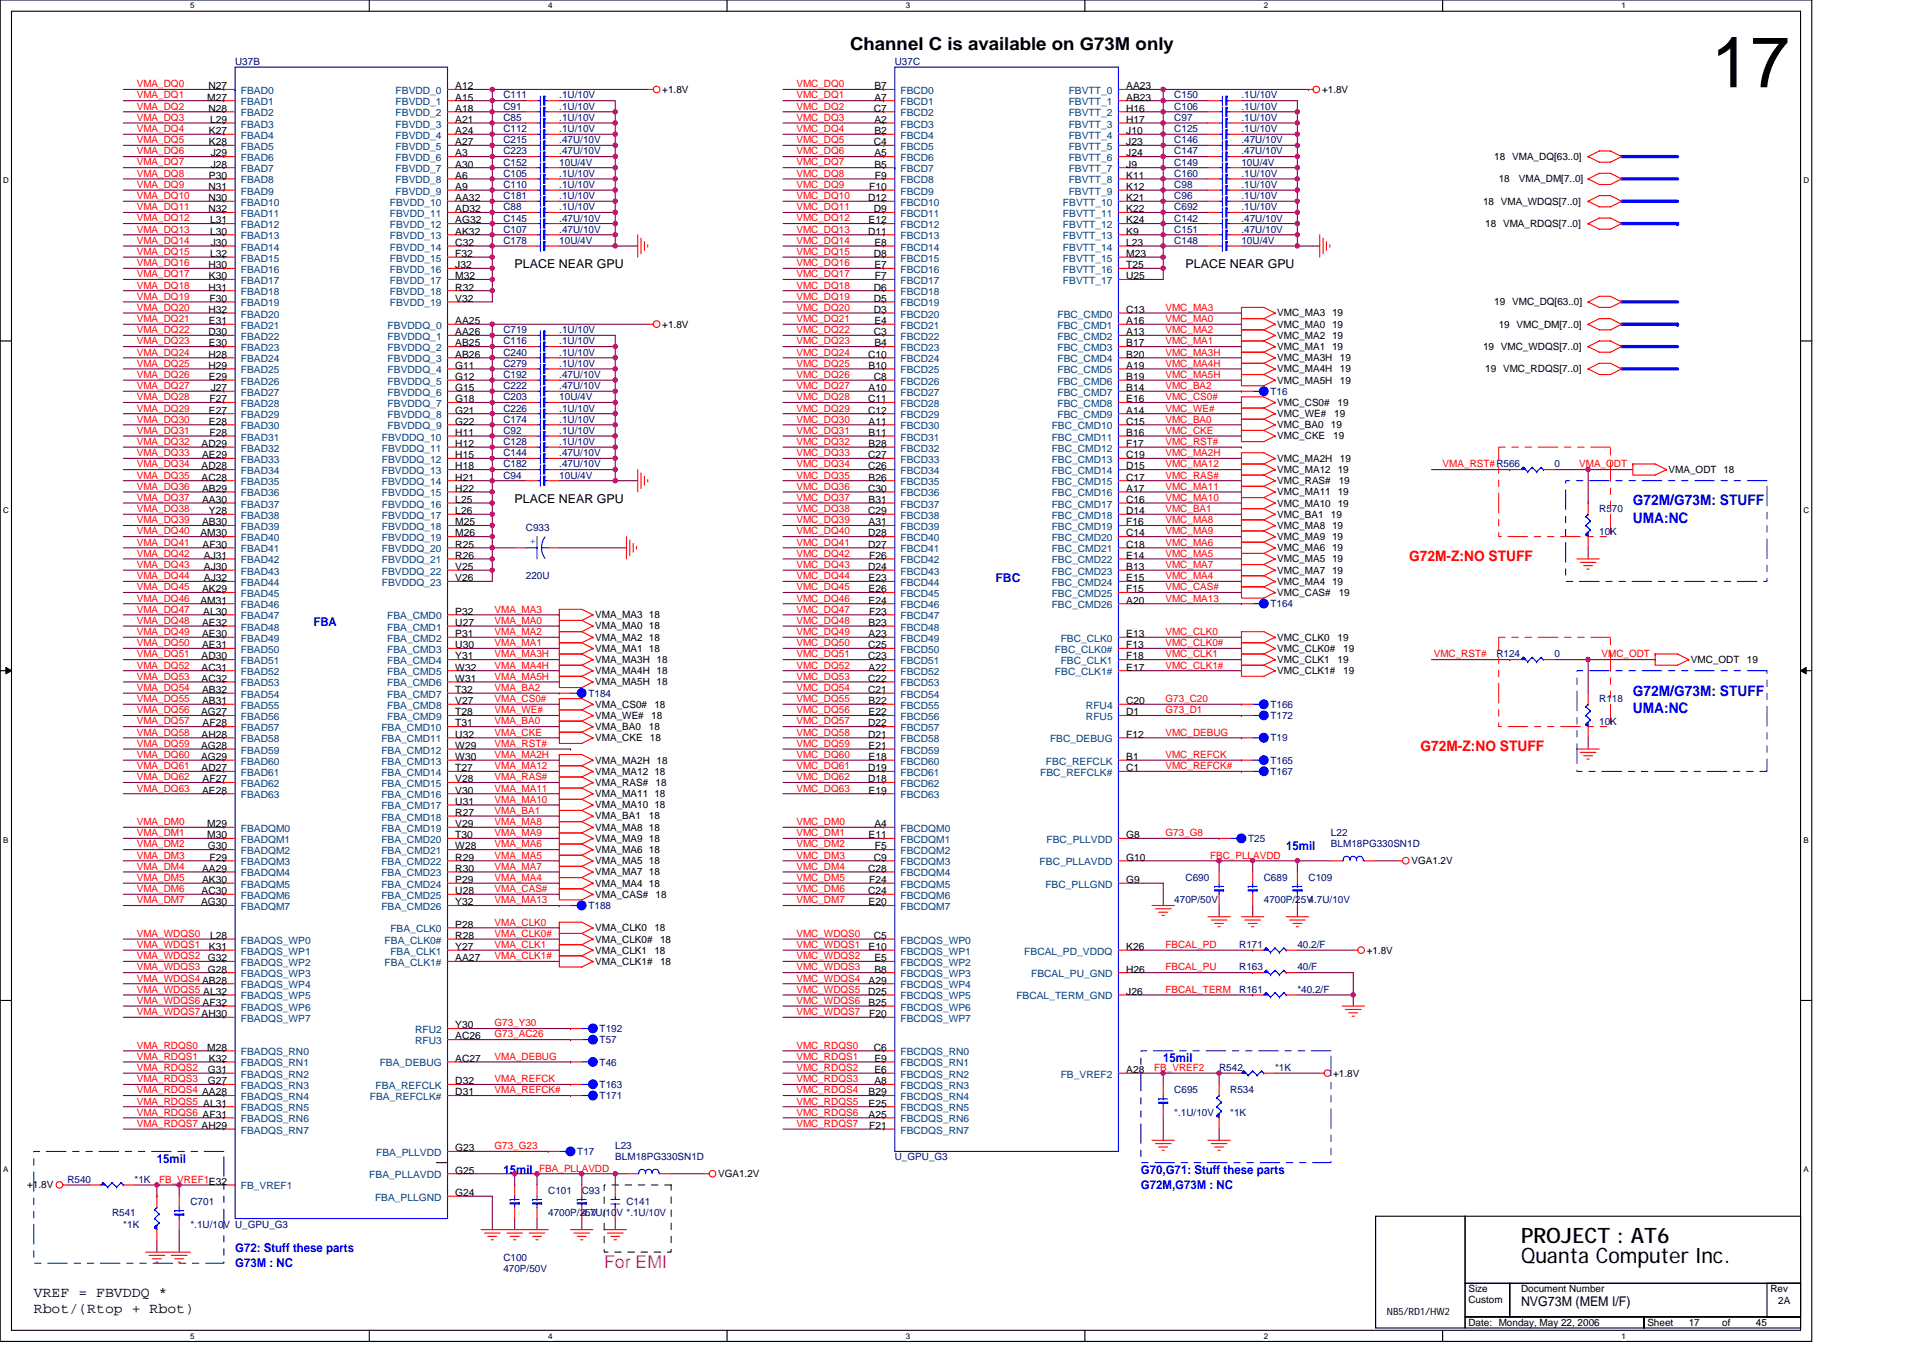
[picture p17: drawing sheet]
<svg xmlns="http://www.w3.org/2000/svg" width="297mm" height="210mm" viewBox="0 0 297 210" stroke-linecap="round" stroke-linejoin="round" font-family="sans-serif">
<defs><g id="words">
<text font-size="11" x="264.3" y="13.5">17</text>
<g font-size="3.3">
<text x="234.9" y="195.1">Quanta Computer Inc.</text>
<text x="234.9" y="192">PROJECT : AT6</text>
</g>
<text font-size="2.8" x="131.3" y="7.7">Channel C is available on G73M only</text>
<text font-size="2.8" fill="#f0f" x="93.3" y="195.9">For EMI</text>
<g font-size="2.2" fill="#00f">
<text x="252.2" y="78.1">G72M/G73M: STUFF</text>
<text x="252.2" y="80.8">UMA:NC</text>
<text x="252.2" y="107.5">G72M/G73M: STUFF</text>
<text x="252.2" y="110.1">UMA:NC</text>
</g>
<g font-size="2.2" fill="#f00">
<text x="217.7" y="86.7">G72M-Z:NO STUFF</text>
<text x="219.4" y="116.1">G72M-Z:NO STUFF</text>
</g>
<g font-size="2.2">
<text x="5.2" y="200.4">VREF = FBVDDQ *</text>
<text x="5.2" y="202.8">Rbot/(Rtop + Rbot)</text>
</g>
<text font-size="2.1" x="234.9" y="201.9">NVG73M (MEM I/F)</text>
<g font-size="1.9">
<text x="79.5" y="41.4">PLACE NEAR GPU</text>
<text x="183.1" y="41.4">PLACE NEAR GPU</text>
<text x="79.5" y="77.7">PLACE NEAR GPU</text>
</g>
<g font-size="1.9" fill="#00f">
<text x="153.8" y="89.9">FBC</text>
<text x="48.4" y="96.8">FBA</text>
<text x="198.7" y="131.3">15mil</text>
<text x="179.7" y="164.1">15mil</text>
<text x="24.2" y="179.7">15mil</text>
<text x="77.8" y="181.4">15mil</text>
<text x="176.2" y="181.4">G70,G71: Stuff these parts</text>
<text x="176.2" y="183.6">G72M,G73M : NC</text>
<text x="36.3" y="193.5">G72: Stuff these parts</text>
<text x="36.3" y="195.7">G73M : NC</text>
</g>
<g font-size="1.5" fill="#000080">
<text x="36.3" y="10">U37B</text>
<text x="138.2" y="10">U37C</text>
<text x="77.8" y="15.2">C111</text>
<text x="77.8" y="17">C91</text>
<text x="86.4" y="15.2">.1U/10V</text>
<text x="86.4" y="17">.1U/10V</text>
<text x="181.4" y="17">C106</text>
<text x="181.4" y="15.2">C150</text>
<text x="191.8" y="17">.1U/10V</text>
<text x="191.8" y="15.2">.1U/10V</text>
<text x="77.8" y="22.1">C215</text>
<text x="77.8" y="18.7">C85</text>
<text x="77.8" y="23.9">C223</text>
<text x="77.8" y="20.4">C112</text>
<text x="86.4" y="22.1">.47U/10V</text>
<text x="86.4" y="23.9">.47U/10V</text>
<text x="86.4" y="20.4">.1U/10V</text>
<text x="86.4" y="18.7">.1U/10V</text>
<text x="181.4" y="22.1">C146</text>
<text x="181.4" y="18.7">C97</text>
<text x="181.4" y="23.9">C147</text>
<text x="181.4" y="20.4">C125</text>
<text x="191.8" y="22.1">.47U/10V</text>
<text x="191.8" y="23.9">.47U/10V</text>
<text x="191.8" y="20.4">.1U/10V</text>
<text x="191.8" y="18.7">.1U/10V</text>
<text x="77.8" y="29">C110</text>
<text x="77.8" y="25.6">C152</text>
<text x="77.8" y="27.3">C105</text>
<text x="86.4" y="29">.1U/10V</text>
<text x="86.4" y="25.6">10U/4V</text>
<text x="86.4" y="27.3">.1U/10V</text>
<text x="181.4" y="25.6">C149</text>
<text x="181.4" y="27.3">C160</text>
<text x="181.4" y="29">C98</text>
<text x="191.8" y="25.6">10U/4V</text>
<text x="191.8" y="27.3">.1U/10V</text>
<text x="191.8" y="29">.1U/10V</text>
<text x="77.8" y="35.9">C107</text>
<text x="77.8" y="30.8">C181</text>
<text x="77.8" y="32.5">C88</text>
<text x="77.8" y="34.2">C145</text>
<text x="86.4" y="35.9">.47U/10V</text>
<text x="86.4" y="30.8">.1U/10V</text>
<text x="86.4" y="34.2">.47U/10V</text>
<text x="86.4" y="32.5">.1U/10V</text>
<text x="181.4" y="32.5">C692</text>
<text x="181.4" y="30.8">C96</text>
<text x="181.4" y="34.2">C142</text>
<text x="181.4" y="35.9">C151</text>
<text x="191.8" y="32.5">.1U/10V</text>
<text x="191.8" y="34.2">.47U/10V</text>
<text x="191.8" y="35.9">.47U/10V</text>
<text x="191.8" y="30.8">.1U/10V</text>
<text x="77.8" y="37.7">C178</text>
<text x="86.4" y="37.7">10U/4V</text>
<text x="181.4" y="37.7">C148</text>
<text x="191.8" y="37.7">10U/4V</text>
<text x="77.8" y="53.2">C116</text>
<text x="77.8" y="51.5">C719</text>
<text x="86.4" y="53.2">.1U/10V</text>
<text x="86.4" y="51.5">.1U/10V</text>
<text x="77.8" y="58.4">C192</text>
<text x="77.8" y="54.9">C240</text>
<text x="77.8" y="56.7">C279</text>
<text x="86.4" y="58.4">.47U/10V</text>
<text x="86.4" y="54.9">.1U/10V</text>
<text x="86.4" y="56.7">.1U/10V</text>
<text x="77.8" y="65.3">C174</text>
<text x="77.8" y="60.1">C222</text>
<text x="77.8" y="61.8">C203</text>
<text x="77.8" y="63.6">C226</text>
<text x="86.4" y="65.3">.1U/10V</text>
<text x="86.4" y="60.1">.47U/10V</text>
<text x="86.4" y="61.8">10U/4V</text>
<text x="86.4" y="63.6">.1U/10V</text>
<text x="196.3" y="61">T16</text>
<text x="77.8" y="70.5">C144</text>
<text x="77.8" y="67">C92</text>
<text x="77.8" y="68.8">C128</text>
<text x="86.4" y="70.5">.47U/10V</text>
<text x="86.4" y="68.8">.1U/10V</text>
<text x="86.4" y="67">.1U/10V</text>
<text x="77.8" y="72.2">C182</text>
<text x="77.8" y="74">C94</text>
<text x="86.4" y="72.2">.47U/10V</text>
<text x="86.4" y="74">10U/4V</text>
<text x="240.1" y="72.2">0</text>
<text x="81.2" y="82.1">C933</text>
<text x="247" y="79.1">R570</text>
<text x="247" y="82.6">10K</text>
<text x="81.2" y="89.5">220U</text>
<text x="196.3" y="93.8">T164</text>
<text x="231.1" y="101.6">R124</text>
<text x="240.1" y="101.6">0</text>
<text x="90.9" y="107.6">T184</text>
<text x="196.3" y="111.1">T172</text>
<text x="196.3" y="109.3">T166</text>
<text x="247" y="108.5">R118</text>
<text x="247" y="112">10K</text>
<text x="196.3" y="118">T165</text>
<text x="196.3" y="114.5">T19</text>
<text x="196.3" y="119.7">T167</text>
<text x="192.8" y="130.1">T25</text>
<text x="205.6" y="129.2">L22</text>
<text x="205.6" y="130.9">BLM18PG330SN1D</text>
<text x="183.1" y="136.1">C690</text>
<text x="195.2" y="136.1">C689</text>
<text x="202.1" y="136.1">C109</text>
<text x="90.9" y="140.4">T188</text>
<text x="181.4" y="139.6">470P/50V</text>
<text x="195.2" y="139.6">4700P/25V4.7U/10V</text>
<text x="191.4" y="146.5">R171</text>
<text x="191.4" y="149.9">R163</text>
<text x="200.4" y="146.5">40.2/F</text>
<text x="200.4" y="149.9">40/F</text>
<text x="191.4" y="153.4">R161</text>
<text x="200.4" y="153.4">*40.2/F</text>
<text x="92.6" y="161.2">T57</text>
<text x="92.6" y="159.4">T192</text>
<text x="92.6" y="164.6">T46</text>
<text x="188.3" y="165.5">R542</text>
<text x="197" y="165.5">*1K</text>
<text x="92.6" y="169.8">T171</text>
<text x="92.6" y="168.1">T163</text>
<text x="181.4" y="169">C695</text>
<text x="181.4" y="172.4">*.1U/10V</text>
<text x="190" y="169">R534</text>
<text x="190" y="172.4">*1K</text>
<text x="89.2" y="178.4">T17</text>
<text x="95" y="177.6">L23</text>
<text x="95" y="179.3">BLM18PG330SN1D</text>
<text x="138.2" y="179.3">U_GPU_G3</text>
<text x="10.4" y="182.8">R540</text>
<text x="20.8" y="182.8">*1K</text>
<text x="84.7" y="184.5">C101</text>
<text x="89.9" y="184.5">C93</text>
<text x="17.3" y="187.9">R541</text>
<text x="19" y="189.7">*1K</text>
<text x="29.4" y="186.2">C701</text>
<text x="29.4" y="189.7">*.1U/10V U_GPU_G3</text>
<text x="84.7" y="187.9">4700P/25V</text>
<text x="89.9" y="187.9">4.7U/10V *.1U/10V</text>
<text x="96.8" y="186.2">C141</text>
<text x="77.8" y="194.9">C100</text>
<text x="77.8" y="196.6">470P/50V</text>
</g>
<g font-size="1.5" fill="#f00">
<text x="21.1" y="13.5">VMA_DQ0</text>
<text x="21.1" y="15.2">VMA_DQ1</text>
<text x="21.1" y="16.9">VMA_DQ2</text>
<text x="123" y="16.9">VMC_DQ2</text>
<text x="123" y="13.5">VMC_DQ0</text>
<text x="123" y="15.2">VMC_DQ1</text>
<text x="21.1" y="18.7">VMA_DQ3</text>
<text x="21.1" y="23.9">VMA_DQ6</text>
<text x="21.1" y="20.4">VMA_DQ4</text>
<text x="21.1" y="22.1">VMA_DQ5</text>
<text x="123" y="22.1">VMC_DQ5</text>
<text x="123" y="23.9">VMC_DQ6</text>
<text x="123" y="20.4">VMC_DQ4</text>
<text x="123" y="18.7">VMC_DQ3</text>
<text x="21.1" y="25.6">VMA_DQ7</text>
<text x="21.1" y="27.3">VMA_DQ8</text>
<text x="21.1" y="29">VMA_DQ9</text>
<text x="123" y="25.6">VMC_DQ7</text>
<text x="123" y="27.3">VMC_DQ8</text>
<text x="123" y="29">VMC_DQ9</text>
<text x="21.1" y="30.8">VMA_DQ10</text>
<text x="21.1" y="35.9">VMA_DQ13</text>
<text x="21.1" y="34.2">VMA_DQ12</text>
<text x="21.1" y="32.5">VMA_DQ11</text>
<text x="123" y="35.9">VMC_DQ13</text>
<text x="123" y="32.5">VMC_DQ11</text>
<text x="123" y="34.2">VMC_DQ12</text>
<text x="123" y="30.8">VMC_DQ10</text>
<text x="21.1" y="39.4">VMA_DQ15</text>
<text x="21.1" y="37.7">VMA_DQ14</text>
<text x="21.1" y="41.1">VMA_DQ16</text>
<text x="123" y="37.7">VMC_DQ14</text>
<text x="123" y="41.1">VMC_DQ16</text>
<text x="123" y="39.4">VMC_DQ15</text>
<text x="21.1" y="44.6">VMA_DQ18</text>
<text x="21.1" y="42.8">VMA_DQ17</text>
<text x="21.1" y="46.3">VMA_DQ19</text>
<text x="123" y="46.3">VMC_DQ19</text>
<text x="123" y="44.6">VMC_DQ18</text>
<text x="123" y="42.8">VMC_DQ17</text>
<text x="21.1" y="49.8">VMA_DQ21</text>
<text x="21.1" y="53.2">VMA_DQ23</text>
<text x="21.1" y="48">VMA_DQ20</text>
<text x="21.1" y="51.5">VMA_DQ22</text>
<text x="123" y="49.8">VMC_DQ21</text>
<text x="123" y="53.2">VMC_DQ23</text>
<text x="123" y="51.5">VMC_DQ22</text>
<text x="123" y="48">VMC_DQ20</text>
<text x="180" y="48">VMC_MA3</text>
<text x="180" y="53.2">VMC_MA1</text>
<text x="180" y="49.8">VMC_MA0</text>
<text x="180" y="51.5">VMC_MA2</text>
<text x="21.1" y="58.4">VMA_DQ26</text>
<text x="21.1" y="54.9">VMA_DQ24</text>
<text x="21.1" y="56.7">VMA_DQ25</text>
<text x="123" y="58.4">VMC_DQ26</text>
<text x="123" y="54.9">VMC_DQ24</text>
<text x="123" y="56.7">VMC_DQ25</text>
<text x="180" y="54.9">VMC_MA3H</text>
<text x="180" y="56.7">VMC_MA4H</text>
<text x="180" y="58.4">VMC_MA5H</text>
<text x="21.1" y="65.3">VMA_DQ30</text>
<text x="21.1" y="61.8">VMA_DQ28</text>
<text x="21.1" y="63.6">VMA_DQ29</text>
<text x="21.1" y="60.1">VMA_DQ27</text>
<text x="123" y="61.8">VMC_DQ28</text>
<text x="123" y="63.6">VMC_DQ29</text>
<text x="123" y="60.1">VMC_DQ27</text>
<text x="123" y="65.3">VMC_DQ30</text>
<text x="180" y="63.6">VMC_WE#</text>
<text x="180" y="60.1">VMC_BA2</text>
<text x="180" y="61.8">VMC_CS0#</text>
<text x="180" y="65.3">VMC_BA0</text>
<text x="21.1" y="67">VMA_DQ31</text>
<text x="21.1" y="68.7">VMA_DQ32</text>
<text x="21.1" y="70.5">VMA_DQ33</text>
<text x="123" y="67">VMC_DQ31</text>
<text x="123" y="70.5">VMC_DQ33</text>
<text x="123" y="68.7">VMC_DQ32</text>
<text x="180" y="67">VMC_CKE</text>
<text x="180" y="70.5">VMC_MA2H</text>
<text x="180" y="68.7">VMC_RST#</text>
<text x="21.1" y="72.2">VMA_DQ34</text>
<text x="21.1" y="77.4">VMA_DQ37</text>
<text x="21.1" y="75.7">VMA_DQ36</text>
<text x="21.1" y="73.9">VMA_DQ35</text>
<text x="123" y="73.9">VMC_DQ35</text>
<text x="123" y="77.4">VMC_DQ37</text>
<text x="123" y="75.7">VMC_DQ36</text>
<text x="123" y="72.2">VMC_DQ34</text>
<text x="180" y="77.4">VMC_MA10</text>
<text x="180" y="75.7">VMC_MA11</text>
<text x="180" y="73.9">VMC_RAS#</text>
<text x="180" y="72.2">VMC_MA12</text>
<text x="222.8" y="72.2">VMA_RST#R566</text>
<text x="243.9" y="72.2">VMA_ODT</text>
<text x="21.1" y="82.6">VMA_DQ40</text>
<text x="21.1" y="80.9">VMA_DQ39</text>
<text x="21.1" y="79.1">VMA_DQ38</text>
<text x="123" y="82.6">VMC_DQ40</text>
<text x="123" y="80.9">VMC_DQ39</text>
<text x="123" y="79.1">VMC_DQ38</text>
<text x="180" y="82.6">VMC_MA9</text>
<text x="180" y="79.1">VMC_BA1</text>
<text x="180" y="80.9">VMC_MA8</text>
<text x="21.1" y="86">VMA_DQ42</text>
<text x="21.1" y="84.3">VMA_DQ41</text>
<text x="21.1" y="89.5">VMA_DQ44</text>
<text x="21.1" y="87.8">VMA_DQ43</text>
<text x="123" y="89.5">VMC_DQ44</text>
<text x="123" y="84.3">VMC_DQ41</text>
<text x="123" y="87.8">VMC_DQ43</text>
<text x="123" y="86">VMC_DQ42</text>
<text x="180" y="87.8">VMC_MA7</text>
<text x="180" y="84.3">VMC_MA6</text>
<text x="180" y="89.5">VMC_MA4</text>
<text x="180" y="86">VMC_MA5</text>
<text x="21.1" y="92.9">VMA_DQ46</text>
<text x="21.1" y="91.2">VMA_DQ45</text>
<text x="21.1" y="94.7">VMA_DQ47</text>
<text x="76.4" y="94.7">VMA_MA3</text>
<text x="123" y="91.2">VMC_DQ45</text>
<text x="123" y="94.7">VMC_DQ47</text>
<text x="123" y="92.9">VMC_DQ46</text>
<text x="180" y="92.9">VMC_MA13</text>
<text x="180" y="91.2">VMC_CAS#</text>
<text x="21.1" y="98.1">VMA_DQ49</text>
<text x="21.1" y="99.8">VMA_DQ50</text>
<text x="21.1" y="96.4">VMA_DQ48</text>
<text x="21.1" y="101.6">VMA_DQ51</text>
<text x="76.4" y="96.4">VMA_MA0</text>
<text x="76.4" y="99.8">VMA_MA1</text>
<text x="76.4" y="98.1">VMA_MA2</text>
<text x="76.4" y="101.6">VMA_MA3H</text>
<text x="123" y="96.4">VMC_DQ48</text>
<text x="123" y="99.8">VMC_DQ50</text>
<text x="123" y="98.1">VMC_DQ49</text>
<text x="123" y="101.6">VMC_DQ51</text>
<text x="180" y="98.1">VMC_CLK0</text>
<text x="180" y="101.6">VMC_CLK1</text>
<text x="180" y="99.8">VMC_CLK0#</text>
<text x="221.5" y="101.6">VMC_RST#</text>
<text x="247.4" y="101.6">VMC_ODT</text>
<text x="21.1" y="106.8">VMA_DQ54</text>
<text x="21.1" y="103.3">VMA_DQ52</text>
<text x="21.1" y="105">VMA_DQ53</text>
<text x="76.4" y="103.3">VMA_MA4H</text>
<text x="76.4" y="105">VMA_MA5H</text>
<text x="76.4" y="106.8">VMA_BA2</text>
<text x="123" y="105">VMC_DQ53</text>
<text x="123" y="106.8">VMC_DQ54</text>
<text x="123" y="103.3">VMC_DQ52</text>
<text x="180" y="103.3">VMC_CLK1#</text>
<text x="21.1" y="111.9">VMA_DQ57</text>
<text x="21.1" y="108.5">VMA_DQ55</text>
<text x="21.1" y="113.7">VMA_DQ58</text>
<text x="21.1" y="110.2">VMA_DQ56</text>
<text x="76.4" y="110.2">VMA_WE#</text>
<text x="76.4" y="111.9">VMA_BA0</text>
<text x="76.4" y="113.7">VMA_CKE</text>
<text x="76.4" y="108.5">VMA_CS0#</text>
<text x="123" y="108.5">VMC_DQ55</text>
<text x="123" y="111.9">VMC_DQ57</text>
<text x="123" y="110.2">VMC_DQ56</text>
<text x="123" y="113.7">VMC_DQ58</text>
<text x="180" y="113.7">VMC_DEBUG</text>
<text x="180" y="110.2">G73_D1</text>
<text x="180" y="108.5">G73_C20</text>
<text x="21.1" y="118.9">VMA_DQ61</text>
<text x="21.1" y="115.4">VMA_DQ59</text>
<text x="21.1" y="117.1">VMA_DQ60</text>
<text x="76.4" y="118.9">VMA_MA12</text>
<text x="76.4" y="117.1">VMA_MA2H</text>
<text x="76.4" y="115.4">VMA_RST#</text>
<text x="123" y="117.1">VMC_DQ60</text>
<text x="123" y="118.9">VMC_DQ61</text>
<text x="123" y="115.4">VMC_DQ59</text>
<text x="180" y="117.1">VMC_REFCK</text>
<text x="180" y="118.9">VMC_REFCK#</text>
<text x="21.1" y="120.6">VMA_DQ62</text>
<text x="21.1" y="122.3">VMA_DQ63</text>
<text x="76.4" y="122.3">VMA_MA11</text>
<text x="76.4" y="124">VMA_MA10</text>
<text x="76.4" y="125.8">VMA_BA1</text>
<text x="76.4" y="120.6">VMA_RAS#</text>
<text x="123" y="120.6">VMC_DQ62</text>
<text x="123" y="122.3">VMC_DQ63</text>
<text x="21.1" y="130.9">VMA_DM2</text>
<text x="21.1" y="129.2">VMA_DM1</text>
<text x="21.1" y="127.5">VMA_DM0</text>
<text x="76.4" y="130.9">VMA_MA6</text>
<text x="76.4" y="127.5">VMA_MA8</text>
<text x="76.4" y="129.2">VMA_MA9</text>
<text x="123" y="127.5">VMC_DM0</text>
<text x="123" y="130.9">VMC_DM2</text>
<text x="123" y="129.2">VMC_DM1</text>
<text x="180" y="129.2">G73_G8</text>
<text x="21.1" y="136.1">VMA_DM5</text>
<text x="21.1" y="134.4">VMA_DM4</text>
<text x="21.1" y="132.7">VMA_DM3</text>
<text x="21.1" y="137.8">VMA_DM6</text>
<text x="76.4" y="136.1">VMA_MA4</text>
<text x="76.4" y="134.4">VMA_MA7</text>
<text x="76.4" y="132.7">VMA_MA5</text>
<text x="76.4" y="137.8">VMA_CAS#</text>
<text x="123" y="137.8">VMC_DM6</text>
<text x="123" y="132.7">VMC_DM3</text>
<text x="123" y="136.1">VMC_DM5</text>
<text x="123" y="134.4">VMC_DM4</text>
<text x="186.9" y="132.7">FBC_PLLAVDD</text>
<text x="21.1" y="139.6">VMA_DM7</text>
<text x="76.4" y="143">VMA_CLK0</text>
<text x="76.4" y="139.6">VMA_MA13</text>
<text x="123" y="139.6">VMC_DM7</text>
<text x="21.1" y="148.2">VMA_WDQS2</text>
<text x="21.1" y="146.5">VMA_WDQS1</text>
<text x="21.1" y="144.8">VMA_WDQS0</text>
<text x="21.1" y="149.9">VMA_WDQS3</text>
<text x="76.4" y="148.2">VMA_CLK1#</text>
<text x="76.4" y="144.8">VMA_CLK0#</text>
<text x="76.4" y="146.5">VMA_CLK1</text>
<text x="123" y="149.9">VMC_WDQS3</text>
<text x="123" y="148.2">VMC_WDQS2</text>
<text x="123" y="146.5">VMC_WDQS1</text>
<text x="123" y="144.8">VMC_WDQS0</text>
<text x="180" y="149.9">FBCAL_PU</text>
<text x="180" y="146.5">FBCAL_PD</text>
<text x="21.1" y="153.4">VMA_WDQS5 AL32</text>
<text x="21.1" y="151.7">VMA_WDQS4 AB28</text>
<text x="21.1" y="155.1">VMA_WDQS6 AF32</text>
<text x="123" y="151.7">VMC_WDQS4</text>
<text x="123" y="155.1">VMC_WDQS6</text>
<text x="123" y="153.4">VMC_WDQS5</text>
<text x="180" y="153.4">FBCAL_TERM</text>
<text x="21.1" y="156.8">VMA_WDQS7AH30</text>
<text x="76.4" y="160.3">G73_AC26</text>
<text x="76.4" y="158.6">G73_Y30</text>
<text x="123" y="156.8">VMC_WDQS7</text>
<text x="21.1" y="165.5">VMA_RDQS2</text>
<text x="21.1" y="163.7">VMA_RDQS1</text>
<text x="21.1" y="162">VMA_RDQS0</text>
<text x="21.1" y="167.2">VMA_RDQS3</text>
<text x="76.4" y="163.7">VMA_DEBUG</text>
<text x="76.4" y="167.2">VMA_REFCK</text>
<text x="123" y="162">VMC_RDQS0</text>
<text x="123" y="167.2">VMC_RDQS3</text>
<text x="123" y="165.5">VMC_RDQS2</text>
<text x="123" y="163.7">VMC_RDQS1</text>
<text x="178.3" y="165.5">FB_VREF2</text>
<text x="21.1" y="170.7">VMA_RDQS5 AL31</text>
<text x="21.1" y="168.9">VMA_RDQS4 AA28</text>
<text x="21.1" y="172.4">VMA_RDQS6 AF31</text>
<text x="76.4" y="168.9">VMA_REFCK#</text>
<text x="123" y="172.4">VMC_RDQS6</text>
<text x="123" y="170.7">VMC_RDQS5</text>
<text x="123" y="168.9">VMC_RDQS4</text>
<text x="21.1" y="174.1">VMA_RDQS7 AH29</text>
<text x="76.4" y="177.6">G73_G23</text>
<text x="123" y="174.1">VMC_RDQS7</text>
<text x="24.6" y="182.8">FB_VREF1E32</text>
<text x="83.3" y="181">FBA_PLLAVDD</text>
</g>
<g font-size="1.5">
<text x="32" y="15.5">M27</text>
<text x="32.2" y="17.3">N28</text>
<text x="32.2" y="13.8">N27</text>
<text x="70.3" y="17.3">A18</text>
<text x="70.3" y="15.5">A15</text>
<text x="70.3" y="13.8">A12</text>
<text x="102.3" y="14.4">+1.8V</text>
<text x="135" y="17.3">C7</text>
<text x="135.1" y="15.5">A7</text>
<text x="135.1" y="13.8">B7</text>
<text x="174" y="17.3">H16</text>
<text x="174" y="15.5">AB23</text>
<text x="174" y="13.8">AA23</text>
<text x="204.2" y="14.4">+1.8V</text>
<text x="32.3" y="22.4">K28</text>
<text x="32.3" y="20.7">K27</text>
<text x="32.4" y="19">L29</text>
<text x="70.3" y="22.4">A27</text>
<text x="70.3" y="20.7">A24</text>
<text x="70.3" y="19">A21</text>
<text x="135" y="22.4">C4</text>
<text x="135.1" y="20.7">B2</text>
<text x="135.1" y="19">A2</text>
<text x="174" y="22.4">J23</text>
<text x="174" y="20.7">J10</text>
<text x="174" y="19">H17</text>
<text x="32.2" y="29.4">N31</text>
<text x="32.3" y="27.6">P30</text>
<text x="32.6" y="25.9">J28</text>
<text x="32.6" y="24.2">J29</text>
<text x="70.3" y="29.4">A9</text>
<text x="70.3" y="27.6">A6</text>
<text x="70.3" y="25.9">A30</text>
<text x="70.3" y="24.2">A3</text>
<text x="134.3" y="29.4">F10</text>
<text x="135.1" y="25.9">B5</text>
<text x="135.1" y="24.2">A5</text>
<text x="135.1" y="27.6">F9</text>
<text x="174" y="29.4">K12</text>
<text x="174" y="27.6">K11</text>
<text x="174" y="25.9">J9</text>
<text x="174" y="24.2">J24</text>
<text x="230.8" y="24.7">18 VMA_DQ[63..0]</text>
<text x="231.5" y="28.2">18</text>
<text x="234.6" y="28.2">VMA_DM[7..0]</text>
<text x="32.2" y="32.8">N32</text>
<text x="32.2" y="31.1">N30</text>
<text x="32.4" y="34.5">L31</text>
<text x="70.3" y="34.5">AG32</text>
<text x="70.3" y="32.8">AD32</text>
<text x="70.3" y="31.1">AA32</text>
<text x="134.1" y="31.1">D12</text>
<text x="134.2" y="34.5">E12</text>
<text x="135" y="32.8">D9</text>
<text x="174" y="34.5">K24</text>
<text x="174" y="32.8">K22</text>
<text x="174" y="31.1">K21</text>
<text x="229.1" y="31.6">18 VMA_WDQS[7..0]</text>
<text x="229.4" y="35.1">18 VMA_RDQS[7..0]</text>
<text x="32.2" y="41.4">H30</text>
<text x="32.4" y="39.7">L32</text>
<text x="32.4" y="36.3">L30</text>
<text x="32.6" y="38">J30</text>
<text x="70.3" y="41.4">J32</text>
<text x="70.3" y="39.7">F32</text>
<text x="70.3" y="38">C32</text>
<text x="70.3" y="36.3">AK32</text>
<text x="134.1" y="36.3">D11</text>
<text x="135" y="39.7">D8</text>
<text x="135.1" y="41.4">E7</text>
<text x="135.1" y="38">E8</text>
<text x="174" y="41.4">T25</text>
<text x="174" y="39.7">M23</text>
<text x="174" y="38">L23</text>
<text x="174" y="36.3">K9</text>
<text x="32.2" y="44.9">H31</text>
<text x="32.3" y="43.2">K30</text>
<text x="32.4" y="46.6">F30</text>
<text x="70.3" y="46.6">V32</text>
<text x="70.3" y="44.9">R32</text>
<text x="70.3" y="43.2">M32</text>
<text x="135" y="46.6">D5</text>
<text x="135" y="44.9">D6</text>
<text x="135.1" y="43.2">F7</text>
<text x="174" y="43.2">U25</text>
<text x="230.8" y="47.2">19 VMC_DQ[63..0]</text>
<text x="32.2" y="51.8">D30</text>
<text x="32.2" y="48.3">H32</text>
<text x="32.3" y="53.5">E30</text>
<text x="32.3" y="50.1">E31</text>
<text x="70.3" y="53.5">AB25</text>
<text x="70.3" y="51.8">AA26</text>
<text x="70.3" y="50.1">AA25</text>
<text x="102.3" y="50.6">+1.8V</text>
<text x="135" y="51.8">C3</text>
<text x="135" y="48.3">D3</text>
<text x="135.1" y="53.5">B4</text>
<text x="135.1" y="50.1">E4</text>
<text x="174" y="53.5">B17</text>
<text x="174" y="51.8">A13</text>
<text x="174" y="50.1">A16</text>
<text x="174" y="48.3">C13</text>
<text x="197.3" y="48.9">VMC_MA3 19</text>
<text x="197.3" y="50.6">VMC_MA0 19</text>
<text x="197.3" y="52.4">VMC_MA2 19</text>
<text x="231.5" y="50.6">19 VMC_DM[7..0]</text>
<text x="32.2" y="57">H29</text>
<text x="32.2" y="55.3">H28</text>
<text x="32.3" y="58.7">E29</text>
<text x="70.3" y="58.7">G12</text>
<text x="70.3" y="57">G11</text>
<text x="70.3" y="55.3">AB26</text>
<text x="134.1" y="55.3">C10</text>
<text x="134.2" y="57">B10</text>
<text x="135" y="58.7">C8</text>
<text x="174" y="58.7">B19</text>
<text x="174" y="57">A19</text>
<text x="174" y="55.3">B20</text>
<text x="197.3" y="57.5">VMC_MA4H</text>
<text x="197.3" y="54.1">VMC_MA1 19</text>
<text x="197.3" y="55.8">VMC_MA3H</text>
<text x="197.3" y="59.3">VMC_MA5H</text>
<text x="207" y="57.5">19</text>
<text x="207" y="55.8">19</text>
<text x="207" y="59.3">19</text>
<text x="229.1" y="54.1">19 VMC_WDQS[7..0]</text>
<text x="229.4" y="57.5">19 VMC_RDQS[7..0]</text>
<text x="32.3" y="65.6">E28</text>
<text x="32.3" y="63.9">E27</text>
<text x="32.4" y="62.2">F27</text>
<text x="32.6" y="60.4">J27</text>
<text x="70.3" y="65.6">G22</text>
<text x="70.3" y="63.9">G21</text>
<text x="70.3" y="62.2">G18</text>
<text x="70.3" y="60.4">G15</text>
<text x="134.1" y="63.9">C12</text>
<text x="134.1" y="62.2">C11</text>
<text x="134.2" y="65.6">A11</text>
<text x="134.2" y="60.4">A10</text>
<text x="174" y="65.6">C15</text>
<text x="174" y="63.9">A14</text>
<text x="174" y="62.2">E16</text>
<text x="174" y="60.4">B14</text>
<text x="197.3" y="64.5">VMC_WE#</text>
<text x="197.3" y="62.7">VMC_CS0#</text>
<text x="206.1" y="64.5">19</text>
<text x="206.6" y="62.7">19</text>
<text x="31.1" y="69.1">AD29</text>
<text x="31.2" y="70.8">AE29</text>
<text x="32.4" y="67.4">F28</text>
<text x="70.3" y="70.8">H15</text>
<text x="70.3" y="69.1">H12</text>
<text x="70.3" y="67.4">H11</text>
<text x="134.1" y="70.8">C27</text>
<text x="134.2" y="69.1">B28</text>
<text x="134.2" y="67.4">B11</text>
<text x="174" y="70.8">C19</text>
<text x="174" y="69.1">F17</text>
<text x="174" y="67.4">B16</text>
<text x="197.3" y="66.2">VMC_BA0</text>
<text x="197.3" y="67.9">VMC_CKE</text>
<text x="197.3" y="71.4">VMC_MA2H</text>
<text x="205.6" y="66.2">19</text>
<text x="205.9" y="67.9">19</text>
<text x="207" y="71.4">19</text>
<text x="31.1" y="74.3">AC28</text>
<text x="31.1" y="72.5">AD28</text>
<text x="31.2" y="77.7">AA30</text>
<text x="31.2" y="76">AB29</text>
<text x="70.3" y="77.7">L25</text>
<text x="70.3" y="76">H22</text>
<text x="70.3" y="74.3">H21</text>
<text x="70.3" y="72.5">H18</text>
<text x="134.1" y="76">C30</text>
<text x="134.1" y="72.5">C26</text>
<text x="134.2" y="77.7">B31</text>
<text x="134.2" y="74.3">B26</text>
<text x="174" y="77.7">C16</text>
<text x="174" y="76">A17</text>
<text x="174" y="74.3">C17</text>
<text x="174" y="72.5">D15</text>
<text x="197.3" y="74.8">VMC_RAS#</text>
<text x="197.3" y="76.5">VMC_MA11 19</text>
<text x="197.3" y="73.1">VMC_MA12 19</text>
<text x="206.8" y="74.8">19</text>
<text x="257.7" y="73.1">VMA_ODT 18</text>
<text x="31" y="82.9">AM30</text>
<text x="31.2" y="81.2">AB30</text>
<text x="32.3" y="79.4">Y28</text>
<text x="70.3" y="82.9">M26</text>
<text x="70.3" y="81.2">M25</text>
<text x="70.3" y="79.4">L26</text>
<text x="134.1" y="82.9">D28</text>
<text x="134.1" y="79.4">C29</text>
<text x="134.2" y="81.2">A31</text>
<text x="174" y="82.9">C14</text>
<text x="174" y="81.2">F16</text>
<text x="174" y="79.4">D14</text>
<text x="197.3" y="81.7">VMC_MA8 19</text>
<text x="197.3" y="80">VMC_BA1</text>
<text x="197.3" y="78.3">VMC_MA10 19</text>
<text x="197.3" y="83.4">VMC_MA9 19</text>
<text x="205.6" y="80">19</text>
<text x="31.3" y="84.6">AF30</text>
<text x="31.5" y="89.8">AJ32</text>
<text x="31.5" y="88.1">AJ30</text>
<text x="31.5" y="86.3">AJ31</text>
<text x="70.3" y="89.8">V26</text>
<text x="70.3" y="88.1">V25</text>
<text x="70.3" y="86.3">R26</text>
<text x="70.3" y="84.6">R25</text>
<text x="134.1" y="88.1">D24</text>
<text x="134.1" y="84.6">D27</text>
<text x="134.2" y="89.8">E23</text>
<text x="134.3" y="86.3">F26</text>
<text x="174" y="89.8">E15</text>
<text x="174" y="88.1">B13</text>
<text x="174" y="86.3">E14</text>
<text x="174" y="84.6">C18</text>
<text x="197.3" y="88.6">VMC_MA7 19</text>
<text x="197.3" y="86.9">VMC_MA5 19</text>
<text x="197.3" y="85.2">VMC_MA6 19</text>
<text x="31" y="93.3">AM31</text>
<text x="31.2" y="91.5">AK29</text>
<text x="31.4" y="95">AL30</text>
<text x="70.3" y="95">P32</text>
<text x="91.9" y="95.5">VMA_MA3 18</text>
<text x="134.2" y="93.3">E24</text>
<text x="134.2" y="91.5">E26</text>
<text x="134.3" y="95">F23</text>
<text x="174" y="93.3">A20</text>
<text x="174" y="91.5">F15</text>
<text x="197.3" y="92.1">VMC_CAS#</text>
<text x="197.3" y="90.4">VMC_MA4 19</text>
<text x="206.8" y="92.1">19</text>
<text x="31.1" y="101.9">AD30</text>
<text x="31.2" y="100.2">AE31</text>
<text x="31.2" y="98.4">AE30</text>
<text x="31.2" y="96.7">AE32</text>
<text x="70.3" y="101.9">Y31</text>
<text x="70.3" y="100.2">U30</text>
<text x="70.3" y="98.4">P31</text>
<text x="70.3" y="96.7">U27</text>
<text x="91.9" y="97.3">VMA_MA0 18</text>
<text x="91.9" y="99">VMA_MA2 18</text>
<text x="91.9" y="100.7">VMA_MA1 18</text>
<text x="134.1" y="101.9">C23</text>
<text x="134.1" y="100.2">C25</text>
<text x="134.2" y="98.4">A23</text>
<text x="134.2" y="96.7">B23</text>
<text x="174" y="100.2">F13</text>
<text x="174" y="101.9">F18</text>
<text x="174" y="98.4">E13</text>
<text x="197.3" y="100.7">VMC_CLK0#</text>
<text x="197.3" y="99">VMC_CLK0</text>
<text x="206.6" y="99">19</text>
<text x="207.5" y="100.7">19</text>
<text x="31.1" y="105.3">AC32</text>
<text x="31.1" y="103.6">AC31</text>
<text x="31.2" y="107.1">AB32</text>
<text x="70.3" y="107.1">T32</text>
<text x="70.3" y="105.3">W31</text>
<text x="70.3" y="103.6">W32</text>
<text x="91.9" y="105.9">VMA_MA5H 18</text>
<text x="91.9" y="102.4">VMA_MA3H 18</text>
<text x="91.9" y="104.2">VMA_MA4H 18</text>
<text x="134.1" y="107.1">C21</text>
<text x="134.1" y="105.3">C22</text>
<text x="134.2" y="103.6">A22</text>
<text x="174" y="103.6">E17</text>
<text x="197.3" y="102.4">VMC_CLK1</text>
<text x="197.3" y="104.2">VMC_CLK1#</text>
<text x="206.6" y="102.4">19</text>
<text x="207.5" y="104.2">19</text>
<text x="261.2" y="102.4">VMC_ODT</text>
<text x="269.8" y="102.4">19</text>
<text x="31" y="110.5">AG27</text>
<text x="31.1" y="114">AH28</text>
<text x="31.2" y="108.8">AB31</text>
<text x="31.3" y="112.2">AF28</text>
<text x="70.3" y="114">U32</text>
<text x="70.3" y="112.2">T31</text>
<text x="70.3" y="110.5">T28</text>
<text x="70.3" y="108.8">V27</text>
<text x="91.9" y="109.3">VMA_CS0#</text>
<text x="91.9" y="111.1">VMA_WE#</text>
<text x="91.9" y="112.8">VMA_BA0</text>
<text x="100.2" y="112.8">18</text>
<text x="100.6" y="111.1">18</text>
<text x="101.1" y="109.3">18</text>
<text x="134.1" y="114">D21</text>
<text x="134.1" y="112.2">D22</text>
<text x="134.2" y="110.5">E22</text>
<text x="134.2" y="108.8">B22</text>
<text x="174" y="114">F12</text>
<text x="174" y="110.5">D1</text>
<text x="174" y="108.8">C20</text>
<text x="31" y="117.4">AG29</text>
<text x="31" y="115.7">AG28</text>
<text x="31.1" y="119.2">AD27</text>
<text x="70.3" y="119.2">T27</text>
<text x="70.3" y="117.4">W30</text>
<text x="70.3" y="115.7">W29</text>
<text x="91.9" y="114.5">VMA_CKE</text>
<text x="91.9" y="118">VMA_MA2H 18</text>
<text x="91.9" y="119.7">VMA_MA12 18</text>
<text x="100.4" y="114.5">18</text>
<text x="134.1" y="119.2">D19</text>
<text x="134.2" y="117.4">E18</text>
<text x="134.2" y="115.7">E21</text>
<text x="174" y="119.2">C1</text>
<text x="174" y="117.4">B1</text>
<text x="31.2" y="122.6">AE28</text>
<text x="31.3" y="120.9">AF27</text>
<text x="70.3" y="124.4">U31</text>
<text x="70.3" y="122.6">V30</text>
<text x="70.3" y="120.9">V28</text>
<text x="91.9" y="123.2">VMA_MA11 18</text>
<text x="91.9" y="124.9">VMA_MA10 18</text>
<text x="91.9" y="121.5">VMA_RAS#</text>
<text x="101.3" y="121.5">18</text>
<text x="134.1" y="120.9">D18</text>
<text x="134.2" y="122.6">E19</text>
<text x="32" y="129.5">M30</text>
<text x="32" y="127.8">M29</text>
<text x="32.1" y="131.3">G30</text>
<text x="70.3" y="131.3">W28</text>
<text x="70.3" y="129.5">T30</text>
<text x="70.3" y="127.8">V29</text>
<text x="70.3" y="126.1">R27</text>
<text x="91.9" y="130.1">VMA_MA9 18</text>
<text x="91.9" y="131.8">VMA_MA6 18</text>
<text x="91.9" y="128.4">VMA_MA8 18</text>
<text x="91.9" y="126.6">VMA_BA1</text>
<text x="100.2" y="126.6">18</text>
<text x="134.2" y="129.5">E11</text>
<text x="135.1" y="127.8">A4</text>
<text x="135.1" y="131.3">F5</text>
<text x="174" y="129.5">G8</text>
<text x="31.2" y="136.4">AK30</text>
<text x="31.2" y="134.7">AA29</text>
<text x="32.4" y="133">F29</text>
<text x="70.3" y="136.4">P29</text>
<text x="70.3" y="134.7">R30</text>
<text x="70.3" y="133">R29</text>
<text x="91.9" y="137">VMA_MA4 18</text>
<text x="91.9" y="133.5">VMA_MA5 18</text>
<text x="91.9" y="135.3">VMA_MA7 18</text>
<text x="134.1" y="134.7">C28</text>
<text x="134.3" y="136.4">F24</text>
<text x="135" y="133">C9</text>
<text x="174" y="133">G10</text>
<text x="174" y="136.4">G9</text>
<text x="218" y="133.5">VGA1.2V</text>
<text x="31" y="139.9">AG30</text>
<text x="31.1" y="138.2">AC30</text>
<text x="70.3" y="139.9">Y32</text>
<text x="70.3" y="138.2">U28</text>
<text x="70.3" y="143.3">P28</text>
<text x="91.9" y="143.9">VMA_CLK0</text>
<text x="91.9" y="138.7">VMA_CAS#</text>
<text x="101.1" y="143.9">18</text>
<text x="101.3" y="138.7">18</text>
<text x="134.1" y="138.2">C24</text>
<text x="134.2" y="139.9">E20</text>
<text x="32.1" y="148.5">G32</text>
<text x="32.3" y="146.8">K31</text>
<text x="32.4" y="145.1">L28</text>
<text x="70.3" y="148.5">AA27</text>
<text x="70.3" y="145.1">R28</text>
<text x="70.3" y="146.8">Y27</text>
<text x="91.9" y="147.4">VMA_CLK1</text>
<text x="91.9" y="149.1">VMA_CLK1#</text>
<text x="91.9" y="145.6">VMA_CLK0#</text>
<text x="101.1" y="147.4">18</text>
<text x="102" y="149.1">18</text>
<text x="102" y="145.6">18</text>
<text x="134.2" y="146.8">E10</text>
<text x="135" y="145.1">C5</text>
<text x="135.1" y="148.5">E5</text>
<text x="174" y="146.8">K26</text>
<text x="211.1" y="147.4">+1.8V</text>
<text x="32.1" y="150.3">G28</text>
<text x="134.1" y="153.7">D25</text>
<text x="134.2" y="155.4">B25</text>
<text x="134.2" y="152">A29</text>
<text x="135.1" y="150.3">B8</text>
<text x="174" y="153.7">J26</text>
<text x="174" y="150.3">H26</text>
<text x="70.3" y="160.6">AC26</text>
<text x="70.3" y="158.9">Y30</text>
<text x="134.3" y="157.2">F20</text>
<text x="32" y="162.3">M28</text>
<text x="32.1" y="167.5">G27</text>
<text x="32.1" y="165.8">G31</text>
<text x="32.3" y="164.1">K32</text>
<text x="70.3" y="164.1">AC27</text>
<text x="70.3" y="167.5">D32</text>
<text x="135" y="162.3">C6</text>
<text x="135.1" y="167.5">A8</text>
<text x="135.1" y="165.8">E6</text>
<text x="135.1" y="164.1">E9</text>
<text x="174" y="165.8">A28</text>
<text x="205.9" y="166.3">+1.8V</text>
<text x="70.3" y="169.2">D31</text>
<text x="134.2" y="172.7">A25</text>
<text x="134.2" y="171">E25</text>
<text x="134.2" y="169.2">B29</text>
<text x="70.3" y="177.9">G23</text>
<text x="134.3" y="174.4">F21</text>
<text x="4.2" y="183.6">+1.8V</text>
<text x="70.3" y="181.3">G25</text>
<text x="70.3" y="184.8">G24</text>
<text x="110.9" y="181.9">VGA1.2V</text>
<text x="214.2" y="203.2">NB5/RD1/HW2</text>
<text x="226.8" y="199.7">Size</text>
<text x="226.8" y="201.3">Custom</text>
<text x="234.9" y="199.7">Document Number</text>
<text x="273.5" y="199.7">Rev</text>
<text x="274.7" y="201.4">2A</text>
<text x="226.8" y="204.9">Date: Monday, May 22, 2006</text>
<text x="254.5" y="204.9">Sheet</text>
<text x="260.9" y="204.9">17</text>
<text x="266" y="204.9">of</text>
<text x="271.2" y="204.9">45</text>
</g>
<g font-size="1.5" fill="#004080">
<text x="37.2" y="18">FBAD2</text>
<text x="37.2" y="16.3">FBAD1</text>
<text x="37.2" y="14.5">FBAD0</text>
<text x="61.1" y="18">FBVDD_2</text>
<text x="61.1" y="16.3">FBVDD_1</text>
<text x="61.1" y="14.5">FBVDD_0</text>
<text x="139.1" y="18">FBCD2</text>
<text x="139.1" y="16.3">FBCD1</text>
<text x="139.1" y="14.5">FBCD0</text>
<text x="165.1" y="18">FBVTT_2</text>
<text x="165.1" y="16.3">FBVTT_1</text>
<text x="165.1" y="14.5">FBVTT_0</text>
<text x="37.2" y="23.2">FBAD5</text>
<text x="37.2" y="21.4">FBAD4</text>
<text x="37.2" y="19.7">FBAD3</text>
<text x="61.1" y="23.2">FBVDD_5</text>
<text x="61.1" y="21.4">FBVDD_4</text>
<text x="61.1" y="19.7">FBVDD_3</text>
<text x="139.1" y="23.2">FBCD5</text>
<text x="139.1" y="21.4">FBCD4</text>
<text x="139.1" y="19.7">FBCD3</text>
<text x="165.1" y="23.2">FBVTT_5</text>
<text x="165.1" y="21.4">FBVTT_4</text>
<text x="165.1" y="19.7">FBVTT_3</text>
<text x="37.2" y="28.3">FBAD8</text>
<text x="37.2" y="26.6">FBAD7</text>
<text x="37.2" y="24.9">FBAD6</text>
<text x="61.1" y="28.3">FBVDD_8</text>
<text x="61.1" y="26.6">FBVDD_7</text>
<text x="61.1" y="24.9">FBVDD_6</text>
<text x="139.1" y="28.3">FBCD8</text>
<text x="139.1" y="26.6">FBCD7</text>
<text x="139.1" y="24.9">FBCD6</text>
<text x="165.1" y="28.3">FBVTT_8</text>
<text x="165.1" y="26.6">FBVTT_7</text>
<text x="165.1" y="24.9">FBVTT_6</text>
<text x="37.2" y="35.2">FBAD12</text>
<text x="37.2" y="33.5">FBAD11</text>
<text x="37.2" y="31.8">FBAD10</text>
<text x="37.2" y="30.1">FBAD9</text>
<text x="60.2" y="35.2">FBVDD_12</text>
<text x="60.2" y="33.5">FBVDD_11</text>
<text x="60.2" y="31.8">FBVDD_10</text>
<text x="61.1" y="30.1">FBVDD_9</text>
<text x="139.1" y="35.2">FBCD12</text>
<text x="139.1" y="33.5">FBCD11</text>
<text x="139.1" y="31.8">FBCD10</text>
<text x="139.1" y="30.1">FBCD9</text>
<text x="164.2" y="35.2">FBVTT_12</text>
<text x="164.2" y="33.5">FBVTT_11</text>
<text x="164.2" y="31.8">FBVTT_10</text>
<text x="165.1" y="30.1">FBVTT_9</text>
<text x="37.2" y="40.4">FBAD15</text>
<text x="37.2" y="38.7">FBAD14</text>
<text x="37.2" y="37">FBAD13</text>
<text x="60.2" y="40.4">FBVDD_15</text>
<text x="60.2" y="38.7">FBVDD_14</text>
<text x="60.2" y="37">FBVDD_13</text>
<text x="139.1" y="40.4">FBCD15</text>
<text x="139.1" y="38.7">FBCD14</text>
<text x="139.1" y="37">FBCD13</text>
<text x="164.2" y="40.4">FBVTT_15</text>
<text x="164.2" y="38.7">FBVTT_14</text>
<text x="164.2" y="37">FBVTT_13</text>
<text x="37.2" y="47.3">FBAD19</text>
<text x="37.2" y="45.6">FBAD18</text>
<text x="37.2" y="43.9">FBAD17</text>
<text x="37.2" y="42.2">FBAD16</text>
<text x="60.2" y="47.3">FBVDD_19</text>
<text x="60.2" y="45.6">FBVDD_18</text>
<text x="60.2" y="43.9">FBVDD_17</text>
<text x="60.2" y="42.2">FBVDD_16</text>
<text x="139.1" y="47.3">FBCD19</text>
<text x="139.1" y="45.6">FBCD18</text>
<text x="139.1" y="43.9">FBCD17</text>
<text x="139.1" y="42.2">FBCD16</text>
<text x="164.2" y="43.9">FBVTT_17</text>
<text x="164.2" y="42.2">FBVTT_16</text>
<text x="37.2" y="52.5">FBAD22</text>
<text x="37.2" y="50.8">FBAD21</text>
<text x="37.2" y="49.1">FBAD20</text>
<text x="59.9" y="52.5">FBVDDQ_1</text>
<text x="59.9" y="50.8">FBVDDQ_0</text>
<text x="139.1" y="52.5">FBCD22</text>
<text x="139.1" y="50.8">FBCD21</text>
<text x="139.1" y="49.1">FBCD20</text>
<text x="163.3" y="52.5">FBC_CMD2</text>
<text x="163.3" y="50.8">FBC_CMD1</text>
<text x="163.3" y="49.1">FBC_CMD0</text>
<text x="37.2" y="59.4">FBAD26</text>
<text x="37.2" y="57.7">FBAD25</text>
<text x="37.2" y="56">FBAD24</text>
<text x="37.2" y="54.3">FBAD23</text>
<text x="59.9" y="59.4">FBVDDQ_5</text>
<text x="59.9" y="57.7">FBVDDQ_4</text>
<text x="59.9" y="56">FBVDDQ_3</text>
<text x="59.9" y="54.3">FBVDDQ_2</text>
<text x="139.1" y="59.4">FBCD26</text>
<text x="139.1" y="57.7">FBCD25</text>
<text x="139.1" y="56">FBCD24</text>
<text x="139.1" y="54.3">FBCD23</text>
<text x="163.3" y="59.4">FBC_CMD6</text>
<text x="163.3" y="57.7">FBC_CMD5</text>
<text x="163.3" y="56">FBC_CMD4</text>
<text x="163.3" y="54.3">FBC_CMD3</text>
<text x="37.2" y="64.6">FBAD29</text>
<text x="37.2" y="62.9">FBAD28</text>
<text x="37.2" y="61.2">FBAD27</text>
<text x="59.9" y="64.6">FBVDDQ_8</text>
<text x="59.9" y="62.9">FBVDDQ_7</text>
<text x="59.9" y="61.2">FBVDDQ_6</text>
<text x="139.1" y="64.6">FBCD29</text>
<text x="139.1" y="62.9">FBCD28</text>
<text x="139.1" y="61.2">FBCD27</text>
<text x="163.3" y="64.6">FBC_CMD9</text>
<text x="163.3" y="62.9">FBC_CMD8</text>
<text x="163.3" y="61.2">FBC_CMD7</text>
<text x="37.2" y="71.5">FBAD33</text>
<text x="37.2" y="69.8">FBAD32</text>
<text x="37.2" y="68.1">FBAD31</text>
<text x="37.2" y="66.3">FBAD30</text>
<text x="59" y="71.5">FBVDDQ_12</text>
<text x="59" y="69.8">FBVDDQ_11</text>
<text x="59" y="68.1">FBVDDQ_10</text>
<text x="59.9" y="66.3">FBVDDQ_9</text>
<text x="139.1" y="71.5">FBCD33</text>
<text x="139.1" y="69.8">FBCD32</text>
<text x="139.1" y="68.1">FBCD31</text>
<text x="139.1" y="66.3">FBCD30</text>
<text x="162.5" y="71.5">FBC_CMD13</text>
<text x="162.5" y="69.8">FBC_CMD12</text>
<text x="162.5" y="68.1">FBC_CMD11</text>
<text x="162.5" y="66.3">FBC_CMD10</text>
<text x="37.2" y="76.7">FBAD36</text>
<text x="37.2" y="75">FBAD35</text>
<text x="37.2" y="73.3">FBAD34</text>
<text x="59" y="76.7">FBVDDQ_15</text>
<text x="59" y="75">FBVDDQ_14</text>
<text x="59" y="73.3">FBVDDQ_13</text>
<text x="139.1" y="76.7">FBCD36</text>
<text x="139.1" y="75">FBCD35</text>
<text x="139.1" y="73.3">FBCD34</text>
<text x="162.5" y="76.7">FBC_CMD16</text>
<text x="162.5" y="75">FBC_CMD15</text>
<text x="162.5" y="73.3">FBC_CMD14</text>
<text x="37.2" y="83.6">FBAD40</text>
<text x="37.2" y="81.9">FBAD39</text>
<text x="37.2" y="80.2">FBAD38</text>
<text x="37.2" y="78.4">FBAD37</text>
<text x="59" y="83.6">FBVDDQ_19</text>
<text x="59" y="81.9">FBVDDQ_18</text>
<text x="59" y="80.2">FBVDDQ_17</text>
<text x="59" y="78.4">FBVDDQ_16</text>
<text x="139.1" y="83.6">FBCD40</text>
<text x="139.1" y="81.9">FBCD39</text>
<text x="139.1" y="80.2">FBCD38</text>
<text x="139.1" y="78.4">FBCD37</text>
<text x="162.5" y="83.6">FBC_CMD20</text>
<text x="162.5" y="81.9">FBC_CMD19</text>
<text x="162.5" y="80.2">FBC_CMD18</text>
<text x="162.5" y="78.4">FBC_CMD17</text>
<text x="37.2" y="88.8">FBAD43</text>
<text x="37.2" y="87.1">FBAD42</text>
<text x="37.2" y="85.3">FBAD41</text>
<text x="59" y="88.8">FBVDDQ_22</text>
<text x="59" y="87.1">FBVDDQ_21</text>
<text x="59" y="85.3">FBVDDQ_20</text>
<text x="139.1" y="88.8">FBCD43</text>
<text x="139.1" y="87.1">FBCD42</text>
<text x="139.1" y="85.3">FBCD41</text>
<text x="162.5" y="88.8">FBC_CMD23</text>
<text x="162.5" y="87.1">FBC_CMD22</text>
<text x="162.5" y="85.3">FBC_CMD21</text>
<text x="37.2" y="95.7">FBAD47</text>
<text x="37.2" y="94">FBAD46</text>
<text x="37.2" y="92.2">FBAD45</text>
<text x="37.2" y="90.5">FBAD44</text>
<text x="59" y="90.5">FBVDDQ_23</text>
<text x="59.8" y="95.7">FBA_CMD0</text>
<text x="139.1" y="95.7">FBCD47</text>
<text x="139.1" y="94">FBCD46</text>
<text x="139.1" y="92.2">FBCD45</text>
<text x="139.1" y="90.5">FBCD44</text>
<text x="162.5" y="94">FBC_CMD26</text>
<text x="162.5" y="92.2">FBC_CMD25</text>
<text x="162.5" y="90.5">FBC_CMD24</text>
<text x="37.2" y="100.9">FBAD50</text>
<text x="37.2" y="99.2">FBAD49</text>
<text x="37.2" y="97.4">FBAD48</text>
<text x="59.8" y="100.9">FBA_CMD3</text>
<text x="59.8" y="99.2">FBA_CMD2</text>
<text x="59.8" y="97.4">FBA_CMD1</text>
<text x="139.1" y="100.9">FBCD50</text>
<text x="139.1" y="99.2">FBCD49</text>
<text x="139.1" y="97.4">FBCD48</text>
<text x="163" y="100.9">FBC_CLK0#</text>
<text x="163.8" y="99.2">FBC_CLK0</text>
<text x="37.2" y="107.8">FBAD54</text>
<text x="37.2" y="106.1">FBAD53</text>
<text x="37.2" y="104.3">FBAD52</text>
<text x="37.2" y="102.6">FBAD51</text>
<text x="59.8" y="107.8">FBA_CMD7</text>
<text x="59.8" y="106.1">FBA_CMD6</text>
<text x="59.8" y="104.3">FBA_CMD5</text>
<text x="59.8" y="102.6">FBA_CMD4</text>
<text x="139.1" y="107.8">FBCD54</text>
<text x="139.1" y="106.1">FBCD53</text>
<text x="139.1" y="104.3">FBCD52</text>
<text x="139.1" y="102.6">FBCD51</text>
<text x="163" y="104.3">FBC_CLK1#</text>
<text x="163.8" y="102.6">FBC_CLK1</text>
<text x="37.2" y="113">FBAD57</text>
<text x="37.2" y="111.3">FBAD56</text>
<text x="37.2" y="109.5">FBAD55</text>
<text x="58.9" y="113">FBA_CMD10</text>
<text x="59.8" y="111.3">FBA_CMD9</text>
<text x="59.8" y="109.5">FBA_CMD8</text>
<text x="139.1" y="113">FBCD57</text>
<text x="139.1" y="111.3">FBCD56</text>
<text x="139.1" y="109.5">FBCD55</text>
<text x="167.7" y="111.3">RFU5</text>
<text x="167.7" y="109.5">RFU4</text>
<text x="37.2" y="119.9">FBAD61</text>
<text x="37.2" y="118.2">FBAD60</text>
<text x="37.2" y="116.4">FBAD59</text>
<text x="37.2" y="114.7">FBAD58</text>
<text x="58.9" y="119.9">FBA_CMD14</text>
<text x="58.9" y="118.2">FBA_CMD13</text>
<text x="58.9" y="116.4">FBA_CMD12</text>
<text x="58.9" y="114.7">FBA_CMD11</text>
<text x="139.1" y="119.9">FBCD61</text>
<text x="139.1" y="118.2">FBCD60</text>
<text x="139.1" y="116.4">FBCD59</text>
<text x="139.1" y="114.7">FBCD58</text>
<text x="160.7" y="119.9">FBC_REFCLK#</text>
<text x="161.6" y="118.2">FBC_REFCLK</text>
<text x="162.2" y="114.7">FBC_DEBUG</text>
<text x="37.2" y="123.3">FBAD63</text>
<text x="37.2" y="121.6">FBAD62</text>
<text x="58.9" y="125.1">FBA_CMD17</text>
<text x="58.9" y="123.3">FBA_CMD16</text>
<text x="58.9" y="121.6">FBA_CMD15</text>
<text x="139.1" y="123.3">FBCD63</text>
<text x="139.1" y="121.6">FBCD62</text>
<text x="37.2" y="132">FBADQM2</text>
<text x="37.2" y="130.2">FBADQM1</text>
<text x="37.2" y="128.5">FBADQM0</text>
<text x="58.9" y="132">FBA_CMD21</text>
<text x="58.9" y="130.2">FBA_CMD20</text>
<text x="58.9" y="128.5">FBA_CMD19</text>
<text x="58.9" y="126.8">FBA_CMD18</text>
<text x="139.1" y="132">FBCDQM2</text>
<text x="139.1" y="130.2">FBCDQM1</text>
<text x="139.1" y="128.5">FBCDQM0</text>
<text x="161.6" y="130.2">FBC_PLLVDD</text>
<text x="37.2" y="137.2">FBADQM5</text>
<text x="37.2" y="135.4">FBADQM4</text>
<text x="37.2" y="133.7">FBADQM3</text>
<text x="58.9" y="137.2">FBA_CMD24</text>
<text x="58.9" y="135.4">FBA_CMD23</text>
<text x="58.9" y="133.7">FBA_CMD22</text>
<text x="139.1" y="137.2">FBCDQM5</text>
<text x="139.1" y="135.4">FBCDQM4</text>
<text x="139.1" y="133.7">FBCDQM3</text>
<text x="160.6" y="133.7">FBC_PLLAVDD</text>
<text x="161.5" y="137.2">FBC_PLLGND</text>
<text x="37.2" y="140.6">FBADQM7</text>
<text x="37.2" y="138.9">FBADQM6</text>
<text x="58.9" y="140.6">FBA_CMD26</text>
<text x="58.9" y="138.9">FBA_CMD25</text>
<text x="139.1" y="140.6">FBCDQM7</text>
<text x="139.1" y="138.9">FBCDQM6</text>
<text x="37.2" y="149.2">FBADQS_WP2</text>
<text x="37.2" y="147.5">FBADQS_WP1</text>
<text x="37.2" y="145.8">FBADQS_WP0</text>
<text x="59.4" y="149.2">FBA_CLK1#</text>
<text x="59.4" y="145.8">FBA_CLK0#</text>
<text x="60.3" y="147.5">FBA_CLK1</text>
<text x="60.3" y="144.1">FBA_CLK0</text>
<text x="139.1" y="149.2">FBCDQS_WP2</text>
<text x="139.1" y="147.5">FBCDQS_WP1</text>
<text x="139.1" y="145.8">FBCDQS_WP0</text>
<text x="158.2" y="147.5">FBCAL_PD_VDDQ</text>
<text x="37.2" y="154.4">FBADQS_WP5</text>
<text x="37.2" y="152.7">FBADQS_WP4</text>
<text x="37.2" y="151">FBADQS_WP3</text>
<text x="139.1" y="154.4">FBCDQS_WP5</text>
<text x="139.1" y="152.7">FBCDQS_WP4</text>
<text x="139.1" y="151">FBCDQS_WP3</text>
<text x="157" y="154.4">FBCAL_TERM_GND</text>
<text x="159.3" y="151">FBCAL_PU_GND</text>
<text x="37.2" y="157.9">FBADQS_WP7</text>
<text x="37.2" y="156.1">FBADQS_WP6</text>
<text x="64.1" y="161.3">RFU3</text>
<text x="64.1" y="159.6">RFU2</text>
<text x="139.1" y="157.9">FBCDQS_WP7</text>
<text x="139.1" y="156.1">FBCDQS_WP6</text>
<text x="37.2" y="166.5">FBADQS_RN2</text>
<text x="37.2" y="164.8">FBADQS_RN1</text>
<text x="37.2" y="163.1">FBADQS_RN0</text>
<text x="58.6" y="164.8">FBA_DEBUG</text>
<text x="139.1" y="166.5">FBCDQS_RN2</text>
<text x="139.1" y="164.8">FBCDQS_RN1</text>
<text x="139.1" y="163.1">FBCDQS_RN0</text>
<text x="163.8" y="166.5">FB_VREF2</text>
<text x="37.2" y="173.4">FBADQS_RN6</text>
<text x="37.2" y="171.7">FBADQS_RN5</text>
<text x="37.2" y="170">FBADQS_RN4</text>
<text x="37.2" y="168.3">FBADQS_RN3</text>
<text x="57.1" y="170">FBA_REFCLK#</text>
<text x="58" y="168.3">FBA_REFCLK</text>
<text x="139.1" y="173.4">FBCDQS_RN6</text>
<text x="139.1" y="171.7">FBCDQS_RN5</text>
<text x="139.1" y="170">FBCDQS_RN4</text>
<text x="139.1" y="168.3">FBCDQS_RN3</text>
<text x="37.2" y="175.2">FBADQS_RN7</text>
<text x="58.1" y="178.6">FBA_PLLVDD</text>
<text x="139.1" y="175.2">FBCDQS_RN7</text>
<text x="37.2" y="183.8">FB_VREF1</text>
<text x="57" y="182.1">FBA_PLLAVDD</text>
<text x="57.9" y="185.5">FBA_PLLGND</text>
</g>
<text font-size="1.5" fill="#00f" x="82.7" y="84.1" transform="rotate(-90 82.7 84.1)">+</text>
<g font-size="1.2">
<text x="29.4" y="1.3">5</text>
<text x="84.7" y="1.3">4</text>
<text x="139.9" y="1.3">3</text>
<text x="195.2" y="1.3">2</text>
<text x="250.5" y="1.3">1</text>
<text x=".5" y="28.3">D</text>
<text x="278.6" y="28.3">D</text>
<text x=".5" y="79.2">C</text>
<text x="278.6" y="79.2">C</text>
<text x=".5" y="130.2">B</text>
<text x="278.6" y="130.2">B</text>
<text x=".5" y="181.1">A</text>
<text x="278.6" y="181.1">A</text>
<text x="29.4" y="206.8">5</text>
<text x="84.7" y="206.8">4</text>
<text x="139.9" y="206.8">3</text>
<text x="195.2" y="206.8">2</text>
<text x="250.5" y="206.8">1</text>
</g>
</g></defs>
<path d="M0 0h279.9v207.3h-279.9zM1.8 1.7h276.3v203.8h-276.3z" fill="none" stroke="#000" stroke-width=".17"/>
<g fill="#fff">
<path d="M29.4 .2h.7v1.4h-.7z"/>
<path d="M29.4 205.7h.7v1.4h-.7z"/>
</g>
<path d="M57 0v1.7M57 205.5v1.8" fill="none" stroke="#000" stroke-width=".17"/>
<g fill="#fff">
<path d="M84.7 .2h.6v1.4h-.6z"/>
<path d="M84.7 205.7h.6v1.4h-.6z"/>
</g>
<path d="M112.3 0v1.7M112.3 205.5v1.8" fill="none" stroke="#000" stroke-width=".17"/>
<g fill="#fff">
<path d="M139.9 .2h.7v1.4h-.7z"/>
<path d="M139.9 205.7h.7v1.4h-.7z"/>
</g>
<path d="M167.6 0v1.7M167.6 205.5v1.8" fill="none" stroke="#000" stroke-width=".17"/>
<g fill="#fff">
<path d="M195.2 .2h.7v1.4h-.7z"/>
<path d="M195.2 205.7h.7v1.4h-.7z"/>
</g>
<path d="M222.8 0v1.7M222.8 205.5v1.8" fill="none" stroke="#000" stroke-width=".17"/>
<g fill="#fff">
<path d="M250.5 .2h.6v1.4h-.6z"/>
<path d="M250.5 205.7h.6v1.4h-.6z"/>
<path d="M.5 27.2h.8v1.4h-.8z"/>
<path d="M278.6 27.2h.8v1.4h-.8z"/>
<path d="M.5 78.1h.8v1.4h-.8z"/>
<path d="M278.6 78.1h.8v1.4h-.8z"/>
</g>
<path d="M0 52.7h1.8M278.1 52.7h1.8" fill="none" stroke="#000" stroke-width=".17"/>
<g fill="#fff">
<path d="M.5 129.1h.8v1.4h-.8z"/>
<path d="M278.6 129.1h.8v1.4h-.8z"/>
</g>
<path d="M0 103.6h1.8M278.1 103.6h1.8" fill="none" stroke="#000" stroke-width=".17"/>
<path d="M.9 103.1l.9 .5-.9 .5zM278.1 103.6l.9-.5v1z" fill="#000" stroke="#000" stroke-width=".15"/>
<g fill="#fff">
<path d="M.5 180h.8v1.4h-.8z"/>
<path d="M278.6 180h.8v1.4h-.8z"/>
</g>
<path d="M0 154.6h1.8M278.1 154.6h1.8M67.4 179.6h1.7M212.5 187.9h13.8v17.3h-13.8zM226.3 198.3h6.9v5.2h-6.9zM226.3 187.9h51.8v10.4h-51.8zM233.2 198.3h44.9v5.2h-44.9zM272.9 198.3h5.2v5.2h-5.2zM226.3 203.5h27.7v1.7h-27.7zM254 203.5h24.1v1.7h-24.1z" fill="none" stroke="#000" stroke-width=".17"/>
<g fill="none" stroke="#800040" stroke-width=".17">
<path d="M19 13.8h15.6M19 15.6h15.6M19 17.3h15.6M19 19h15.6M34.6 13.8h.1M34.6 15.6h.1M34.6 17.3h.1M34.6 19h.1M70.9 17.3h5.1M70.9 15.6h5.1M70.9 19h5.1M70.9 13.8h5.1"/>
<path d="M76 13.8h.1M76 15.6h.1M76 17.3h.1M76 19h.1M76 15.6h5.2M76 17.3h5.2M76 19h5.2M76 13.8h24.2M76 13.8v31.1M86.4 15.6h8.6v1.7M86.4 19h8.6v1.7M86.4 17.3h8.6v1.7"/>
<path d="M95 17.3h.1M95 19h.1M120.9 13.8h15.6M120.9 15.6h15.6M120.9 17.3h15.6M120.9 19h15.6M136.5 17.3h.1M136.5 13.8h.1M136.5 15.6h.1M136.5 19h.1M174.5 13.8h5.2M174.5 17.3h5.2"/>
<path d="M174.5 15.6h5.2M174.5 19h5.2M179.7 17.3v1.7M179.7 17.3h6.9M179.7 15.6h.1M179.7 19h.1M179.7 13.8v1.8M179.7 19h6.9M179.7 15.6h6.9M179.7 17.3h.1M179.7 13.8h22.4M179.7 15.6v1.7"/>
<path d="M179.7 19v1.7M191.8 15.6h8.6v1.7M191.8 17.3h8.6M191.8 19h8.6M200.4 19h.1M200.4 17.3h.1M200.4 19v1.7M200.4 17.3v1.7M202.1 13.8h.1M19 24.2h15.6M19 20.7h15.6M19 22.5h15.6"/>
<path d="M19 25.9h15.6M19 31.1h15.6M19 36.3h15.6M19 27.6h15.6M19 39.7h15.6M19 29.4h15.6M19 34.5h15.6M19 32.8h15.6M19 38h15.6M34.6 24.2h.1M34.6 20.7h.1M34.6 22.5h.1"/>
<path d="M34.6 25.9h.1M34.6 31.1h.1M34.6 36.3h.1M34.6 27.6h.1M34.6 39.7h.1M34.6 29.4h.1M34.6 34.5h.1M34.6 32.8h.1M34.6 38h.1M70.9 34.5h5.1M70.9 29.4h5.1M70.9 27.6h5.1"/>
<path d="M70.9 38h5.1M70.9 25.9h5.1M70.9 31.1h5.1M70.9 20.7h5.1M70.9 36.3h5.1M70.9 39.7h5.1M70.9 32.8h5.1M70.9 24.2h5.1M70.9 22.5h5.1M76 20.7h.1M76 25.9h.1M76 36.3h.1"/>
<path d="M76 38h.1M76 39.7h.1M76 34.5h.1M76 32.8h.1M76 22.5h.1M76 27.6h.1M76 24.2h.1M76 31.1h.1M76 29.4h.1M76 20.7h5.2M76 22.5h5.2M76 24.2h5.2"/>
<path d="M76 25.9h5.2M76 27.6h5.2M76 29.4h5.2M76 31.1h5.2M76 32.8h5.2M76 34.5h5.2M76 36.3h5.2M76 38h5.2M86.4 36.3h8.6v1.7M86.4 34.5h8.6v1.8M86.4 32.8h8.6v1.7M86.4 31.1h8.6v1.7"/>
<path d="M86.4 29.4h8.6v1.7M86.4 27.6h8.6v1.8M86.4 25.9h8.6v1.7M86.4 24.2h8.6v1.7M86.4 22.5h8.6v1.7M86.4 20.7h8.6v1.8M86.4 38h8.6M95 38h.1M95 36.3h.1M95 34.5h.1M95 32.8h.1M95 31.1h.1"/>
<path d="M95 29.4h.1M95 27.6h.1M95 25.9h.1M95 24.2h.1M95 22.5h.1M95 20.7h.1M95 38h3.5M120.9 24.2h15.6M120.9 20.7h15.6M120.9 22.5h15.6M120.9 25.9h15.6M120.9 31.1h15.6"/>
<path d="M120.9 36.3h15.6M120.9 27.6h15.6M120.9 39.7h15.6M120.9 29.4h15.6M120.9 34.5h15.6M120.9 32.8h15.6M120.9 38h15.6M136.5 38h.1M136.5 36.3h.1M136.5 25.9h.1M136.5 32.8h.1M136.5 34.5h.1"/>
<path d="M136.5 27.6h.1M136.5 22.5h.1M136.5 24.2h.1M136.5 39.7h.1M136.5 31.1h.1M136.5 20.7h.1M136.5 29.4h.1M174.5 20.7h5.2M174.5 27.6h5.2M174.5 39.7h5.2M174.5 36.3h5.2M174.5 31.1h5.2"/>
<path d="M174.5 25.9h5.2M174.5 29.4h5.2M174.5 24.2h5.2M174.5 38h5.2M174.5 22.5h5.2M174.5 34.5h5.2M174.5 32.8h5.2M179.7 31.1h.1M179.7 24.2h6.9M179.7 25.9h.1M179.7 32.8h.1M179.7 38h.1"/>
<path d="M179.7 29.4h.1M179.7 31.1h6.9M179.7 27.6h.1M179.7 31.1v1.7M179.7 20.7v1.8M179.7 39.7h.1M179.7 29.4h6.9M179.7 22.5h.1M179.7 27.6h6.9M179.7 20.7h6.9M179.7 25.9h6.9M179.7 38h6.9"/>
<path d="M179.7 34.5h.1M179.7 36.3h6.9M179.7 32.8h6.9M179.7 32.8v1.7h6.9M179.7 36.3h.1M179.7 20.7h.1M179.7 22.5h6.9M179.7 24.2h.1M179.7 22.5v8.6M179.7 34.5v7M191.8 27.6h8.6M191.8 24.2h8.6"/>
<path d="M191.8 20.7h8.6M191.8 22.5h8.6M191.8 25.9h8.6M191.8 31.1h8.6M191.8 36.3h8.6M191.8 29.4h8.6M191.8 34.5h8.6M191.8 32.8h8.6M191.8 38h8.6M200.4 36.3h.1M200.4 36.3v1.7M200.4 22.5h.1"/>
<path d="M200.4 31.1h.1M200.4 34.5h.1M200.4 32.8h.1M200.4 22.5v1.7M200.4 27.6h.1M200.4 25.9h.1M200.4 20.7h.1M200.4 29.4h.1M200.4 24.2h.1M200.4 32.8v1.7M200.4 29.4v1.7M200.4 38h.1"/>
<path d="M200.4 31.1v1.7M200.4 20.7v1.8M200.4 24.2v1.7M200.4 38h3.5M200.4 27.6v1.8M200.4 25.9v1.7M200.4 34.5v1.8M19 58.7h15.6M19 55.3h15.6M19 44.9h15.6M19 57h15.6M19 50.1h15.6"/>
<path d="M19 41.5h15.6M19 53.6h15.6M19 43.2h15.6M19 48.4h15.6M19 46.7h15.6M19 51.8h15.6M34.6 58.7h.1M34.6 55.3h.1M34.6 44.9h.1M34.6 57h.1M34.6 50.1h.1M34.6 41.5h.1"/>
<path d="M34.6 53.6h.1M34.6 43.2h.1M34.6 48.4h.1M34.6 46.7h.1M34.6 51.8h.1M70.9 51.8h5.1M70.9 41.5h5.1M70.9 55.3h5.1M70.9 44.9h5.1M70.9 58.7h5.1M70.9 53.6h5.1M70.9 43.2h5.1"/>
<path d="M70.9 57h5.1M70.9 50.1h5.1M76 44.9v1.8h-5.1M76 58.7h.1M76 43.2h.1M76 57h.1M76 41.5h.1M76 50.1h.1M76 44.9h.1M76 51.8h.1M76 55.3h.1M76 53.6h.1"/>
<path d="M76 51.8h5.2M76 53.6h5.2M76 55.3h5.2M76 57h5.2M76 58.7h5.2M76 50.1h24.2M76 50.1v13.8M86.4 51.8h8.6v1.8M86.4 58.7h8.6v1.8M86.4 57h8.6v1.7M86.4 55.3h8.6v1.7M86.4 53.6h8.6v1.7"/>
<path d="M95 53.6h.1M95 58.7h.1M95 57h.1M95 55.3h.1M120.9 58.7h15.6M120.9 55.3h15.6M120.9 44.9h15.6M120.9 57h15.6M120.9 50.1h15.6M120.9 41.5h15.6M120.9 53.6h15.6M120.9 43.2h15.6"/>
<path d="M120.9 48.4h15.6M120.9 46.7h15.6M120.9 51.8h15.6M136.5 58.7h.1M136.5 41.5h.1M136.5 50.1h.1M136.5 55.3h.1M136.5 46.7h.1M136.5 53.6h.1M136.5 44.9h.1M136.5 51.8h.1M136.5 43.2h.1"/>
<path d="M136.5 48.4h.1M136.5 57h.1M174.5 41.5h5.2M174.5 58.7h17.3M174.5 55.3h17.3M174.5 57h17.3M174.5 50.1h17.3M174.5 53.6h17.3M174.5 48.4h17.3M174.5 51.8h17.3M179.7 41.5v1.7h-5.2M179.7 41.5h.1"/>
<path d="M191.8 48.4h.1M191.8 53.6h.1M191.8 55.3h.1M191.8 57h.1M191.8 50.1h.1M191.8 58.7h.1M191.8 51.8h.1M19 65.6h15.6M19 62.2h15.6M19 63.9h15.6M19 60.5h15.6M19 67.4h15.6"/>
<path d="M19 72.6h15.6M19 77.7h15.6M19 69.1h15.6M19 70.8h15.6M19 76h15.6M19 74.3h15.6M19 79.5h15.6M34.6 65.6h.1M34.6 62.2h.1M34.6 63.9h.1M34.6 60.5h.1M34.6 67.4h.1"/>
<path d="M34.6 72.6h.1M34.6 77.7h.1M34.6 69.1h.1M34.6 70.8h.1M34.6 76h.1M34.6 74.3h.1M34.6 79.5h.1M70.9 72.6h5.1M70.9 63.9h5.1M70.9 76h5.1M70.9 79.5h5.1v1.7M70.9 69.1h5.1"/>
<path d="M70.9 70.8h5.1M70.9 62.2h5.1M70.9 60.5h5.1M70.9 67.4h5.1M70.9 77.7h5.1M70.9 74.3h5.1M70.9 65.6h5.1M76 76h.1M76 63.9v1.7M76 70.8h.1M76 60.5h.1M76 77.7h.1"/>
<path d="M76 79.5h.1M76 65.6h.1M76 62.2h.1M76 69.1h.1M76 72.6h.1M76 74.3h.1M76 63.9h.1M76 60.5h5.2M76 62.2h5.2M76 63.9h5.2M76 67.4h5.2M76 69.1h5.2"/>
<path d="M76 70.8h5.2M76 72.6h5.2M76 74.3h5.2M76 65.6h5.2M76 67.4h.1M76 65.6v13.9M86.4 72.6h8.6v1.7M86.4 70.8h8.6v1.8M86.4 69.1h8.6v1.7M86.4 67.4h8.6v1.7M86.4 65.6h8.6v1.8M86.4 63.9h8.6v1.7"/>
<path d="M86.4 62.2h8.6v1.7M86.4 60.5h8.6v1.7M86.4 74.3h8.6M95 74.3h.1M95 74.3h3.5M95 72.6h.1M95 70.8h.1M95 69.1h.1M95 67.4h.1M95 65.6h.1M95 63.9h.1M95 62.2h.1"/>
<path d="M95 60.5h.1M120.9 65.6h15.6M120.9 62.2h15.6M120.9 63.9h15.6M120.9 60.5h15.6M120.9 67.4h15.6M120.9 72.6h15.6M120.9 77.7h15.6M120.9 69.1h15.6M120.9 70.8h15.6M120.9 76h15.6M120.9 74.3h15.6"/>
<path d="M120.9 79.5h15.6M136.5 67.4h.1M136.5 70.8h.1M136.5 62.2h.1M136.5 74.3h.1M136.5 77.7h.1M136.5 76h.1M136.5 72.6h.1M136.5 63.9h.1M136.5 79.5h.1M136.5 69.1h.1M136.5 60.5h.1"/>
<path d="M136.5 65.6h.1M174.5 65.6h17.3M174.5 62.2h17.3M174.5 63.9h17.3M174.5 60.5h17.3M174.5 67.4h17.3M174.5 72.6h17.3M174.5 77.7h17.3M174.5 69.1h17.3M174.5 70.8h17.3M174.5 76h17.3M174.5 74.3h17.3"/>
<path d="M174.5 79.5h17.3M191.8 77.7h.1M191.8 63.9h.1M191.8 60.5h.1M191.8 67.4h.1M191.8 70.8h.1M191.8 76h.1M191.8 79.5h.1M191.8 69.1h.1M191.8 74.3h.1M191.8 62.2h.1M191.8 72.6h.1"/>
<path d="M191.8 65.6h.1M221.1 72.6h12.1M233.2 72.6h.1M240.1 72.6h5.2M245.3 77.7h.1M245.3 72.6h.1M245.3 72.6h6.9M245.3 72.6v5.1M19 86.4h15.6M19 82.9h15.6M19 98.5h15.6M19 84.6h15.6"/>
<path d="M19 93.3h15.6M19 89.8h15.6M19 96.7h15.6M19 91.5h15.6M19 81.2h15.6M19 88.1h15.6M19 95h15.6M34.6 86.4h.1M34.6 82.9h.1M34.6 98.5h.1M34.6 84.6h.1M34.6 93.3h.1"/>
<path d="M34.6 89.8h.1M34.6 96.7h.1M34.6 91.5h.1M34.6 81.2h.1M34.6 88.1h.1M34.6 95h.1M70.9 86.4h5.1M70.9 82.9h5.1M70.9 88.1h5.1M70.9 84.6h5.1M70.9 81.2h5.1M70.9 98.5h15.5"/>
<path d="M70.9 96.7h15.5M70.9 95h15.5M76 88.1v1.7h-5.1M76 82.9h.1M76 81.2h.1M76 84.6h.1M76 86.4h.1M76 88.1h.1M76 84.6h3.5M76 81.2v6.9M86.4 96.7h.1M86.4 98.5h.1"/>
<path d="M86.4 95h.1M86.4 84.6h10.4M96.8 84.6h.1M120.9 86.4h15.6M120.9 82.9h15.6M120.9 98.5h15.6M120.9 84.6h15.6M120.9 93.3h15.6M120.9 89.8h15.6M120.9 96.7h15.6M120.9 91.5h15.6M120.9 81.2h15.6"/>
<path d="M120.9 88.1h15.6M120.9 95h15.6M136.5 82.9h.1M136.5 96.7h.1M136.5 91.5h.1M136.5 89.8h.1M136.5 98.5h.1M136.5 95h.1M136.5 84.6h.1M136.5 93.3h.1M136.5 81.2h.1M136.5 88.1h.1"/>
<path d="M136.5 86.4h.1M174.5 86.4h17.3M174.5 82.9h17.3M174.5 98.5h17.3M174.5 84.6h17.3M174.5 93.3h17.3M174.5 89.8h17.3M174.5 91.5h17.3M174.5 81.2h17.3M174.5 88.1h17.3M191.8 88.1h.1M191.8 98.5h.1"/>
<path d="M191.8 93.3h.1M191.8 82.9h.1M191.8 91.5h.1M191.8 84.6h.1M191.8 89.8h.1M191.8 86.4h.1M191.8 81.2h.1M245.3 84.6v1.8M19 112.3h15.6M19 108.8h15.6M19 107.1h15.6M19 100.2h15.6"/>
<path d="M19 101.9h15.6M19 119.2h15.6M19 114h15.6M19 110.6h15.6M19 103.6h15.6M19 105.4h15.6M19 115.7h15.6M19 117.5h15.6M34.6 112.3h.1M34.6 108.8h.1M34.6 107.1h.1M34.6 100.2h.1"/>
<path d="M34.6 101.9h.1M34.6 119.2h.1M34.6 114h.1M34.6 110.6h.1M34.6 103.6h.1M34.6 105.4h.1M34.6 115.7h.1M34.6 117.5h.1M70.9 112.3h15.5M70.9 108.8h15.5M70.9 107.1h15.5M70.9 100.2h15.5"/>
<path d="M70.9 101.9h15.5M70.9 119.2h15.5M70.9 114h15.5M70.9 110.6h15.5M70.9 103.6h15.5M70.9 105.4h15.5M70.9 115.7h17.2M70.9 117.5h15.5M86.4 100.2h.1M86.4 101.9h.1M86.4 119.2h.1M86.4 103.6h.1"/>
<path d="M86.4 117.5h.1M86.4 110.6h.1M86.4 105.4h.1M86.4 107.1h.1M86.4 112.3h.1M86.4 114h.1M86.4 108.8h.1M88.1 115.7h.1M120.9 112.3h15.6M120.9 108.8h15.6M120.9 107.1h15.6M120.9 100.2h15.6"/>
<path d="M120.9 101.9h15.6M120.9 119.2h15.6M120.9 114h15.6M120.9 110.6h15.6M120.9 103.6h15.6M120.9 105.4h15.6M120.9 115.7h15.6M120.9 117.5h15.6M136.5 117.5h.1M136.5 108.8h.1M136.5 100.2h.1M136.5 105.4h.1"/>
<path d="M136.5 119.2h.1M136.5 107.1h.1M136.5 101.9h.1M136.5 112.3h.1M136.5 110.6h.1M136.5 103.6h.1M136.5 115.7h.1M136.5 114h.1M174.5 108.8h17.3M174.5 100.2h17.3M174.5 101.9h17.3M174.5 119.2h17.3"/>
<path d="M174.5 114h17.3M174.5 110.6h17.3M174.5 103.6h17.3M174.5 117.5h17.3M191.8 117.5h.1M191.8 101.9h.1M191.8 100.2h.1M191.8 119.2h.1M191.8 114h.1M191.8 103.6h.1M191.8 110.6h.1M191.8 108.8h.1"/>
<path d="M221.1 101.9h12.1M233.2 101.9h.1M240.1 101.9h15.6M245.3 114v1.7M245.3 101.9h.1M245.3 101.9v5.2M255.7 101.9h.1M19 120.9h15.6M19 122.6h15.6M19 131.3h15.6M19 129.5h15.6M19 136.5h15.6"/>
<path d="M19 127.8h15.6M19 134.7h15.6M19 133h15.6M19 138.2h15.6M19 139.9h15.6M34.6 120.9h.1M34.6 122.6h.1M34.6 131.3h.1M34.6 129.5h.1M34.6 136.5h.1M34.6 127.8h.1M34.6 134.7h.1"/>
<path d="M34.6 133h.1M34.6 138.2h.1M34.6 139.9h.1M70.9 120.9h15.5M70.9 122.6h15.5M70.9 131.3h15.5M70.9 129.5h15.5M70.9 136.5h15.5M70.9 127.8h15.5M70.9 134.7h15.5M70.9 133h15.5M70.9 138.2h15.5"/>
<path d="M70.9 139.9h15.5M70.9 124.4h15.5M70.9 126.1h15.5M86.4 136.5h.1M86.4 134.7h.1M86.4 131.3h.1M86.4 133h.1M86.4 127.8h.1M86.4 122.6h.1M86.4 124.4h.1M86.4 129.5h.1M86.4 126.1h.1"/>
<path d="M86.4 120.9h.1M86.4 138.2h.1M86.4 139.9h.1M120.9 120.9h15.6M120.9 122.6h15.6M120.9 131.3h15.6M120.9 129.5h15.6M120.9 136.5h15.6M120.9 127.8h15.6M120.9 134.7h15.6M120.9 133h15.6M120.9 138.2h15.6"/>
<path d="M120.9 139.9h15.6M136.5 127.8h.1M136.5 120.9h.1M136.5 138.2h.1M136.5 133h.1M136.5 122.6h.1M136.5 131.3h.1M136.5 129.5h.1M136.5 136.5h.1M136.5 134.7h.1M136.5 139.9h.1M174.5 136.5h5.2v3.4"/>
<path d="M174.5 129.5h13.8M174.5 133h25.9M188.3 139.9v1.7M188.3 133h.1M188.3 133v1.7M188.3 129.5h.1M193.5 133h.1M193.5 133v1.7M193.5 139.9v1.7M200.4 139.9v1.7M200.4 133h5.2M200.4 133h.1"/>
<path d="M200.4 133v1.7M212.5 133h3.4M19 148.5h15.6M19 146.8h15.6M19 153.7h15.6M19 145.1h15.6M19 152h15.6M19 150.3h15.6M19 155.4h15.6M19 157.2h15.6M34.6 148.5h.1M34.6 146.8h.1"/>
<path d="M34.6 153.7h.1M34.6 145.1h.1M34.6 152h.1M34.6 150.3h.1M34.6 155.4h.1M34.6 157.2h.1M70.9 148.5h15.5M70.9 146.8h15.5M70.9 145.1h15.5M70.9 143.4h15.5M70.9 158.9h17.2M86.4 148.5h.1"/>
<path d="M86.4 145.1h.1M86.4 146.8h.1M86.4 143.4h.1M88.1 158.9h.1M120.9 148.5h15.6M120.9 146.8h15.6M120.9 153.7h15.6M120.9 145.1h15.6M120.9 152h15.6M120.9 150.3h15.6M120.9 155.4h15.6M120.9 157.2h15.6"/>
<path d="M136.5 150.3h.1M136.5 152h.1M136.5 148.5h.1M136.5 146.8h.1M136.5 145.1h.1M136.5 155.4h.1M136.5 153.7h.1M136.5 157.2h.1M174.5 146.8h19M174.5 153.7h19M174.5 150.3h19M193.5 150.3h.1"/>
<path d="M193.5 153.7h.1M193.5 146.8h.1M200.4 153.7h8.6M200.4 150.3h8.6v3.4M200.4 146.8h8.6M209 153.7h.1M209 153.7v1.7M19 165.8h15.6M19 164.1h15.6M19 171h15.6M19 162.4h15.6M19 169.3h15.6"/>
<path d="M19 167.6h15.6M19 172.7h15.6M19 174.5h15.6M34.6 165.8h.1M34.6 164.1h.1M34.6 171h.1M34.6 162.4h.1M34.6 169.3h.1M34.6 167.6h.1M34.6 172.7h.1M34.6 174.5h.1M70.9 164.1h17.2"/>
<path d="M70.9 169.3h17.2M70.9 167.6h17.2M70.9 177.9h13.8M70.9 160.6h17.2M84.7 177.9h.1M88.1 164.1h.1M88.1 167.6h.1M88.1 169.3h.1M88.1 160.6h.1M120.9 165.8h15.6M120.9 164.1h15.6M120.9 171h15.6"/>
<path d="M120.9 162.4h15.6M120.9 169.3h15.6M120.9 167.6h15.6M120.9 172.7h15.6M120.9 174.5h15.6M136.5 172.7h.1M136.5 162.4h.1M136.5 167.6h.1M136.5 171h.1M136.5 165.8h.1M136.5 164.1h.1M136.5 174.5h.1"/>
<path d="M136.5 169.3h.1M174.5 165.8h13.8M179.7 172.7v3.5M179.7 165.8h.1M179.7 165.8v1.8M188.3 165.8v1.8M188.3 174.5v1.7M188.3 165.8h.1M188.3 165.8h1.7M197 165.8h6.9M10.4 183.1h3.5M20.8 183.1h6.9"/>
<path d="M24.2 184.8h.1M24.2 183.1h.1M24.2 191.7v1.8M24.2 183.1v1.7M27.7 183.1h6.9M27.7 190v3.5M27.7 183.1v1.7M27.7 183.1h.1M70.9 181.4h8.6M70.9 184.8h5.1v5.2M79.5 188.3v1.7M79.5 183.1h.1"/>
<path d="M79.5 181.4h15.5M79.5 181.4v1.7M82.9 188.3v1.7M82.9 181.4v1.7M82.9 181.4h.1M89.9 188.3v1.7M89.9 181.4v1.7M89.9 181.4h.1M95 181.4h.1M95 188.3v1.7M95 181.4h1.8M95 181.4v1.7"/>
<path d="M103.7 181.4h5.2"/>
</g>
<path d="M250.5 24.2h8.6M250.5 27.6h8.6M250.5 31.1h8.6M250.5 34.5h8.6M259.1 34.5h.1M250.5 46.7h8.6M250.5 53.6h8.6M250.5 57h8.6M250.5 50.1h8.6M259.1 50.1h.1" fill="none" stroke="#00f" stroke-width=".51"/>
<g fill="#f0f" stroke="#f0f" stroke-width=".17">
<circle cx="76" cy="20.7" r=".34"/>
<circle cx="76" cy="25.9" r=".34"/>
<circle cx="76" cy="82.9" r=".34"/>
<circle cx="76" cy="76" r=".34"/>
<circle cx="76" cy="13.8" r=".34"/>
<circle cx="76" cy="58.7" r=".34"/>
<circle cx="76" cy="70.8" r=".33"/>
<circle cx="76" cy="60.4" r=".34"/>
<circle cx="76" cy="81.2" r=".34"/>
<circle cx="76" cy="77.7" r=".34"/>
<circle cx="76" cy="84.6" r=".34"/>
<circle cx="76" cy="36.3" r=".33"/>
<circle cx="76" cy="38" r=".34"/>
<circle cx="76" cy="79.4" r=".33"/>
<circle cx="76" cy="15.5" r=".34"/>
<circle cx="76" cy="39.7" r=".34"/>
<circle cx="76" cy="43.2" r=".34"/>
<circle cx="76" cy="86.4" r=".34"/>
<circle cx="76" cy="17.3" r=".34"/>
<circle cx="76" cy="34.5" r=".34"/>
<circle cx="76" cy="65.6" r=".34"/>
<circle cx="76" cy="62.2" r=".33"/>
<circle cx="76" cy="69.1" r=".34"/>
<circle cx="76" cy="32.8" r=".34"/>
<circle cx="76" cy="19" r=".33"/>
<circle cx="76" cy="22.5" r=".34"/>
<circle cx="76" cy="27.6" r=".33"/>
<circle cx="76" cy="72.5" r=".34"/>
<circle cx="76" cy="55.3" r=".34"/>
<circle cx="76" cy="57" r=".34"/>
<circle cx="76" cy="41.4" r=".34"/>
<circle cx="76" cy="74.3" r=".34"/>
<circle cx="76" cy="24.2" r=".34"/>
<circle cx="95" cy="181.4" r=".34"/>
<circle cx="79.5" cy="181.4" r=".34"/>
<circle cx="89.8" cy="181.4" r=".34"/>
<circle cx="245.3" cy="72.5" r=".34"/>
<circle cx="76" cy="50.1" r=".34"/>
<circle cx="76" cy="31.1" r=".34"/>
<circle cx="76" cy="88.1" r=".33"/>
<circle cx="24.2" cy="183.1" r=".33"/>
<circle cx="76" cy="44.9" r=".33"/>
<circle cx="76" cy="63.9" r=".34"/>
<circle cx="76" cy="29.4" r=".34"/>
<circle cx="95" cy="17.3" r=".34"/>
<circle cx="95" cy="38" r=".34"/>
<circle cx="95" cy="36.3" r=".33"/>
<circle cx="95" cy="34.5" r=".34"/>
<circle cx="95" cy="32.8" r=".34"/>
<circle cx="95" cy="31.1" r=".34"/>
<circle cx="95" cy="29.4" r=".34"/>
<circle cx="95" cy="27.6" r=".33"/>
<circle cx="95" cy="25.9" r=".34"/>
<circle cx="95" cy="24.2" r=".34"/>
<circle cx="95" cy="22.5" r=".34"/>
<circle cx="95" cy="20.7" r=".34"/>
<circle cx="95" cy="19" r=".33"/>
<circle cx="76" cy="51.8" r=".34"/>
<circle cx="76" cy="53.5" r=".33"/>
<circle cx="95" cy="74.3" r=".34"/>
<circle cx="95" cy="53.5" r=".33"/>
<circle cx="95" cy="72.5" r=".34"/>
<circle cx="95" cy="70.8" r=".33"/>
<circle cx="95" cy="69.1" r=".34"/>
<circle cx="95" cy="67.3" r=".34"/>
<circle cx="95" cy="65.6" r=".34"/>
<circle cx="95" cy="63.9" r=".34"/>
<circle cx="95" cy="62.2" r=".33"/>
<circle cx="95" cy="60.4" r=".34"/>
<circle cx="95" cy="58.7" r=".34"/>
<circle cx="95" cy="57" r=".34"/>
<circle cx="95" cy="55.3" r=".34"/>
<circle cx="27.7" cy="183.1" r=".33"/>
<circle cx="82.9" cy="181.4" r=".34"/>
<circle cx="76" cy="67.3" r=".34"/>
<circle cx="179.7" cy="31.1" r=".34"/>
<circle cx="179.7" cy="25.9" r=".34"/>
<circle cx="179.7" cy="32.8" r=".34"/>
<circle cx="200.4" cy="36.3" r=".33"/>
<circle cx="179.7" cy="38" r=".34"/>
<circle cx="179.7" cy="29.4" r=".34"/>
<circle cx="179.7" cy="27.6" r=".33"/>
<circle cx="200.4" cy="22.5" r=".34"/>
<circle cx="200.4" cy="31.1" r=".34"/>
<circle cx="200.4" cy="34.5" r=".34"/>
<circle cx="200.4" cy="19" r=".33"/>
<circle cx="200.4" cy="32.8" r=".34"/>
<circle cx="200.4" cy="27.6" r=".33"/>
<circle cx="200.4" cy="25.9" r=".34"/>
<circle cx="200.4" cy="20.7" r=".34"/>
<circle cx="179.7" cy="39.7" r=".34"/>
<circle cx="179.7" cy="165.8" r=".33"/>
<circle cx="188.3" cy="165.8" r=".33"/>
<circle cx="193.5" cy="133" r=".34"/>
<circle cx="179.7" cy="22.5" r=".34"/>
<circle cx="209" cy="153.7" r=".34"/>
<circle cx="200.4" cy="29.4" r=".34"/>
<circle cx="200.4" cy="17.3" r=".34"/>
<circle cx="200.4" cy="24.2" r=".34"/>
<circle cx="179.7" cy="15.5" r=".34"/>
<circle cx="188.3" cy="133" r=".34"/>
<circle cx="200.4" cy="133" r=".34"/>
<circle cx="179.7" cy="19" r=".33"/>
<circle cx="179.7" cy="41.4" r=".34"/>
<circle cx="179.7" cy="34.5" r=".34"/>
<circle cx="200.4" cy="38" r=".34"/>
<circle cx="179.7" cy="13.8" r=".34"/>
<circle cx="179.7" cy="36.3" r=".33"/>
<circle cx="179.7" cy="20.7" r=".34"/>
<circle cx="179.7" cy="17.3" r=".34"/>
<circle cx="179.7" cy="24.2" r=".34"/>
<circle cx="245.3" cy="101.9" r=".34"/>
</g>
<g fill="none" stroke="#f00" stroke-width=".17">
<path d="M34.6 19h1.7M34.6 15.6h1.7M34.6 17.3h1.7M34.6 13.8h1.7M69.1 19h1.8M69.1 15.6h1.8M69.1 17.3h1.8M69.1 13.8h1.8M81.2 19h1.7M81.2 15.6h1.7M81.2 17.3h1.7M84.7 19h1.7"/>
<path d="M84.7 15.6h1.7M84.7 17.3h1.7M100.2 13.8h.7M136.5 19h1.7M136.5 15.6h1.7M136.5 17.3h1.7M136.5 13.8h1.7M172.8 19h1.7M172.8 15.6h1.7M172.8 17.3h1.7M172.8 13.8h1.7M186.6 19h1.7"/>
<path d="M186.6 15.6h1.7M186.6 17.3h1.7M190 19h1.8M190 15.6h1.8M190 17.3h1.8M202.1 13.8h.7M34.6 32.8h1.7M34.6 22.5h1.7M34.6 38h1.7M34.6 24.2h1.7M34.6 36.3h1.7M34.6 31.1h1.7"/>
<path d="M34.6 29.4h1.7M34.6 34.5h1.7M34.6 20.7h1.7M34.6 25.9h1.7M34.6 27.6h1.7M34.6 39.7h1.7M69.1 32.8h1.8M69.1 22.5h1.8M69.1 38h1.8M69.1 24.2h1.8M69.1 36.3h1.8M69.1 31.1h1.8"/>
<path d="M69.1 29.4h1.8M69.1 34.5h1.8M69.1 20.7h1.8M69.1 25.9h1.8M69.1 27.6h1.8M69.1 39.7h1.8M81.2 32.8h1.7M81.2 22.5h1.7M81.2 38h1.7M81.2 24.2h1.7M81.2 36.3h1.7M81.2 31.1h1.7"/>
<path d="M81.2 29.4h1.7M81.2 34.5h1.7M81.2 20.7h1.7M81.2 25.9h1.7M81.2 27.6h1.7M84.7 32.8h1.7M84.7 22.5h1.7M84.7 38h1.7M84.7 24.2h1.7M84.7 36.3h1.7M84.7 31.1h1.7M84.7 29.4h1.7"/>
<path d="M84.7 34.5h1.7M84.7 20.7h1.7M84.7 25.9h1.7M84.7 27.6h1.7M98.5 36.3v3.4M99 36.8v2.4M99.5 37.3v1.4M100.1 37.8v.4M136.5 32.8h1.7M136.5 22.5h1.7M136.5 38h1.7M136.5 24.2h1.7"/>
<path d="M136.5 36.3h1.7M136.5 31.1h1.7M136.5 29.4h1.7M136.5 34.5h1.7M136.5 20.7h1.7M136.5 25.9h1.7M136.5 27.6h1.7M136.5 39.7h1.7M172.8 32.8h1.7M172.8 22.5h1.7M172.8 38h1.7M172.8 24.2h1.7"/>
<path d="M172.8 36.3h1.7M172.8 31.1h1.7M172.8 29.4h1.7M172.8 34.5h1.7M172.8 20.7h1.7M172.8 25.9h1.7M172.8 27.6h1.7M172.8 39.7h1.7M186.6 32.8h1.7M186.6 22.5h1.7M186.6 38h1.7M186.6 24.2h1.7"/>
<path d="M186.6 36.3h1.7M186.6 31.1h1.7M186.6 29.4h1.7M186.6 34.5h1.7M186.6 20.7h1.7M186.6 25.9h1.7M186.6 27.6h1.7M190 32.8h1.8M190 22.5h1.8M190 38h1.8M190 24.2h1.8M190 36.3h1.8"/>
<path d="M190 31.1h1.8M190 29.4h1.8M190 34.5h1.8M190 20.7h1.8M190 25.9h1.8M190 27.6h1.8M203.9 36.3v3.4M204.4 36.8v2.4M204.9 37.3v1.4M205.4 37.8v.4M245.3 24.2l1.7-.9h1.8l1.7 .9M245.3 24.2l1.7 .9h1.8l1.7-.9"/>
<path d="M245.3 24.2h.1M245.3 27.6l1.7-.8h1.8l1.7 .8M245.3 27.6l1.7 .9h1.8l1.7-.9M245.3 27.6h.1M245.3 31.1l1.7-.9h1.8l1.7 .9M245.3 31.1l1.7 .9h1.8l1.7-.9M245.3 31.1h.1M245.3 34.5l1.7-.8h1.8l1.7 .8M245.3 34.5l1.7 .9h1.8l1.7-.9M245.3 34.5h.1M250.5 24.2h.1M250.5 27.6h.1"/>
<path d="M250.5 31.1h.1M250.5 34.5h.1M34.6 53.6h1.7M34.6 58.7h1.7M34.6 51.8h1.7M34.6 57h1.7M34.6 55.3h1.7M34.6 50.1h1.7M34.6 48.4h1.7M34.6 46.7h1.7M34.6 44.9h1.7M34.6 43.2h1.7"/>
<path d="M34.6 41.5h1.7M69.1 53.6h1.8M69.1 58.7h1.8M69.1 51.8h1.8M69.1 57h1.8M69.1 55.3h1.8M69.1 50.1h1.8M69.1 46.7h1.8M69.1 44.9h1.8M69.1 43.2h1.8M69.1 41.5h1.8M81.2 53.6h1.7"/>
<path d="M81.2 58.7h1.7M81.2 51.8h1.7M81.2 57h1.7M81.2 55.3h1.7M84.7 53.6h1.7M84.7 58.7h1.7M84.7 51.8h1.7M84.7 57h1.7M84.7 55.3h1.7M100.2 50.1h.7M136.5 53.6h1.7M136.5 58.7h1.7"/>
<path d="M136.5 51.8h1.7M136.5 57h1.7M136.5 55.3h1.7M136.5 50.1h1.7M136.5 48.4h1.7M136.5 46.7h1.7M136.5 44.9h1.7M136.5 43.2h1.7M136.5 41.5h1.7M172.8 53.6h1.7M172.8 58.7h1.7M172.8 51.8h1.7"/>
<path d="M172.8 57h1.7M172.8 55.3h1.7M172.8 50.1h1.7M172.8 48.4h1.7M172.8 43.2h1.7M172.8 41.5h1.7M191.8 56.1h3.4M191.8 56.1v1.8h3.4M191.8 56.1h.1M191.8 47.5h3.4l1.8 .9M191.8 47.5v1.7h3.4M191.8 47.5h.1"/>
<path d="M191.8 52.7h3.4M191.8 52.7v1.7h3.4M191.8 52.7h.1M191.8 54.4h3.4M191.8 54.4v1.7h3.4M191.8 54.4h.1M191.8 49.2h3.4M191.8 49.2v1.8h3.4M191.8 49.2h.1M191.8 51h3.4M191.8 51v1.7h3.4M191.8 51h.1"/>
<path d="M191.8 57.9h3.4M191.8 57.9v1.7h3.4l1.8-.9M191.8 57.9h.1M195.2 56.1l1.8 .9M195.2 52.7l1.8 .9M195.2 54.4l1.8 .9M195.2 49.2l1.8 .9M195.2 51l1.8 .8M195.2 57.9l1.8 .8M197 57h.1M197 48.4h.1M197 53.6h.1"/>
<path d="M197 55.3h.1M197 50.1h.1M197 51.8h.1M197 58.7h.1M197 57l-1.8 .9M197 48.4l-1.8 .8M197 53.6l-1.8 .8M197 55.3l-1.8 .8M197 50.1l-1.8 .9M197 51.8l-1.8 .9M245.3 57l1.7-.9h1.8l1.7 .9M245.3 57l1.7 .9h1.8l1.7-.9"/>
<path d="M245.3 57h.1M245.3 53.6l1.7-.9h1.8l1.7 .9M245.3 53.6l1.7 .8h1.8l1.7-.8M245.3 53.6h.1M245.3 50.1l1.7-.9h1.8l1.7 .9M245.3 50.1l1.7 .9h1.8l1.7-.9M245.3 50.1h.1M245.3 46.7l1.7-.9h1.8l1.7 .9M245.3 46.7l1.7 .8h1.8l1.7-.8M245.3 46.7h.1M250.5 57h.1M250.5 53.6h.1"/>
<path d="M250.5 50.1h.1M250.5 46.7h.1M34.6 70.8h1.7M34.6 65.6h1.7M34.6 67.4h1.7M34.6 60.5h1.7M34.6 62.2h1.7M34.6 72.6h1.7M34.6 69.1h1.7M34.6 79.5h1.7M34.6 77.7h1.7M34.6 76h1.7"/>
<path d="M34.6 74.3h1.7M34.6 63.9h1.7M69.1 70.8h1.8M69.1 65.6h1.8M69.1 67.4h1.8M69.1 60.5h1.8M69.1 62.2h1.8M69.1 72.6h1.8M69.1 69.1h1.8M69.1 79.5h1.8M69.1 77.7h1.8M69.1 76h1.8"/>
<path d="M69.1 74.3h1.8M69.1 63.9h1.8M81.2 70.8h1.7M81.2 65.6h1.7M81.2 67.4h1.7M81.2 60.5h1.7M81.2 62.2h1.7M81.2 72.6h1.7M81.2 69.1h1.7M81.2 74.3h1.7M81.2 63.9h1.7M84.7 70.8h1.7"/>
<path d="M84.7 65.6h1.7M84.7 67.4h1.7M84.7 60.5h1.7M84.7 62.2h1.7M84.7 72.6h1.7M84.7 69.1h1.7M84.7 74.3h1.7M84.7 63.9h1.7M98.5 72.6v3.4M99 73.1v2.4M99.5 73.6v1.4M100.1 74.1v.3"/>
<path d="M136.5 70.8h1.7M136.5 65.6h1.7M136.5 67.4h1.7M136.5 60.5h1.7M136.5 62.2h1.7M136.5 72.6h1.7M136.5 69.1h1.7M136.5 79.5h1.7M136.5 77.7h1.7M136.5 76h1.7M136.5 74.3h1.7M136.5 63.9h1.7"/>
<path d="M172.8 70.8h1.7M172.8 65.6h1.7M172.8 67.4h1.7M172.8 60.5h1.7M172.8 62.2h1.7M172.8 72.6h1.7M172.8 69.1h1.7M172.8 79.5h1.7M172.8 77.7h1.7M172.8 76h1.7M172.8 74.3h1.7M172.8 63.9h1.7"/>
<path d="M191.8 63.1h3.4M191.8 63.1v1.7h3.4M191.8 63.1h.1M191.8 64.8h3.4M191.8 64.8v1.7h3.4M191.8 64.8h.1M191.8 78.6h3.4M191.8 78.6v1.7h3.4M191.8 78.6h.1M191.8 73.4h3.4M191.8 73.4v1.7h3.4M191.8 73.4h.1"/>
<path d="M191.8 66.5h3.4M191.8 66.5v1.7h3.4l1.8-.8M191.8 66.5h.1M191.8 76.9h3.4M191.8 76.9v1.7h3.4M191.8 76.9h.1M191.8 75.1h3.4M191.8 75.1v1.8h3.4M191.8 75.1h.1M191.8 61.3h3.4l1.8 .9M191.8 61.3v1.8h3.4M191.8 61.3h.1"/>
<path d="M191.8 70h3.4l1.8 .8M191.8 70v1.7h3.4M191.8 70h.1M191.8 71.7h3.4M191.8 71.7v1.7h3.4M191.8 71.7h.1M191.8 60.5h1.7M195.2 63.1l1.8 .8M195.2 64.8l1.8 .8M195.2 78.6l1.8 .9M195.2 73.4l1.8 .9M195.2 66.5l1.8 .9"/>
<path d="M195.2 76.9l1.8 .8M195.2 75.1l1.8 .9M195.2 71.7l1.8 .9M197 63.9h.1M197 65.6h.1M197 79.5h.1M197 74.3h.1M197 67.4h.1M197 77.7h.1M197 76h.1M197 62.2h.1M197 70.8h.1"/>
<path d="M197 72.6h.1M197 63.9l-1.8 .9M197 65.6l-1.8 .9M197 79.5l-1.8 .8M197 74.3l-1.8 .8M197 77.7l-1.8 .9M197 76l-1.8 .9M197 62.2l-1.8 .9M197 70.8l-1.8 .9M197 72.6l-1.8 .8M233.2 72.6h1.7M238.4 72.6h1.7"/>
<path d="M245.3 77.7v1.8M252.2 71.7h3.5l1.7 .9M252.2 71.7v1.7h3.5l1.7-.8M252.2 71.7h.1M257.4 72.6h.1M34.6 93.3h1.7M34.6 84.6h1.7M34.6 98.5h1.7M34.6 96.7h1.7M34.6 95h1.7M34.6 91.5h1.7M34.6 89.8h1.7"/>
<path d="M34.6 88.1h1.7M34.6 86.4h1.7M34.6 82.9h1.7M34.6 81.2h1.7M69.1 84.6h1.8M69.1 98.5h1.8M69.1 96.7h1.8M69.1 95h1.8M69.1 89.8h1.8M69.1 88.1h1.8M69.1 86.4h1.8M69.1 82.9h1.8"/>
<path d="M69.1 81.2h1.8M79.5 84.6h1.7M84.7 84.6h1.7M86.4 94.1h3.5l1.7 .9M86.4 94.1v1.8h3.5M86.4 94.1h.1M86.4 95.9h3.5M86.4 95.9v1.7h3.5M86.4 95.9h.1M86.4 97.6h3.5M86.4 97.6v1.7h3.5M86.4 97.6h.1"/>
<path d="M86.4 99.3h3.5M86.4 99.3v1.7h3.5M86.4 99.3h.1M89.9 95.9l1.7 .8M89.9 97.6l1.7 .9M89.9 99.3l1.7 .9M91.6 95h.1M91.6 96.7h.1M91.6 98.5h.1M91.6 95l-1.7 .9M91.6 96.7l-1.7 .9M91.6 98.5l-1.7 .8"/>
<path d="M96.8 82.9v3.5M97.3 83.4v2.5M97.8 83.9v1.4M98.3 84.5h.1M98.3 84.5v.3M136.5 93.3h1.7M136.5 84.6h1.7M136.5 98.5h1.7M136.5 96.7h1.7M136.5 95h1.7M136.5 91.5h1.7M136.5 89.8h1.7"/>
<path d="M136.5 88.1h1.7M136.5 86.4h1.7M136.5 82.9h1.7M136.5 81.2h1.7M172.8 93.3h1.7M172.8 84.6h1.7M172.8 98.5h1.7M172.8 91.5h1.7M172.8 89.8h1.7M172.8 88.1h1.7M172.8 86.4h1.7M172.8 82.9h1.7"/>
<path d="M172.8 81.2h1.7M191.8 90.7h3.4M191.8 90.7v1.7h3.4l1.8-.9M191.8 90.7h.1M191.8 87.2h3.4M191.8 87.2v1.8h3.4M191.8 87.2h.1M191.8 80.3h3.4M191.8 80.3v1.7h3.4M191.8 80.3h.1M191.8 85.5h3.4M191.8 85.5v1.7h3.4"/>
<path d="M191.8 85.5h.1M191.8 89h3.4M191.8 89v1.7h3.4M191.8 89h.1M191.8 83.8h3.4M191.8 83.8v1.7h3.4M191.8 83.8h.1M191.8 82h3.4M191.8 82v1.8h3.4M191.8 82h.1M191.8 99.3h3.4M191.8 99.3v1.7h3.4"/>
<path d="M191.8 99.3h.1M191.8 97.6h3.4l1.8 .9M191.8 97.6v1.7h3.4M191.8 97.6h.1M191.8 93.3h1.7M195.2 90.7l1.8 .8M195.2 87.2l1.8 .9M195.2 80.3l1.8 .9M195.2 85.5l1.8 .9M195.2 89l1.8 .8M195.2 83.8l1.8 .8M195.2 82l1.8 .9"/>
<path d="M195.2 99.3l1.8 .9M197 91.5h.1M197 88.1h.1M197 81.2h.1M197 86.4h.1M197 89.8h.1M197 84.6h.1M197 82.9h.1M197 98.5h.1M197 88.1l-1.8 .9M197 81.2l-1.8 .8M197 86.4l-1.8 .8"/>
<path d="M197 89.8l-1.8 .9M197 84.6l-1.8 .9M197 82.9l-1.8 .9M197 98.5l-1.8 .8M243.6 86.4h3.4M244.1 86.9h2.4M244.6 87.4h1.4M245.1 87.9h.4M245.3 82.9v1.7M34.6 110.6h1.7M34.6 107.1h1.7M34.6 108.8h1.7"/>
<path d="M34.6 117.5h1.7M34.6 114h1.7M34.6 119.2h1.7M34.6 115.7h1.7M34.6 112.3h1.7M34.6 105.4h1.7M34.6 103.6h1.7M34.6 101.9h1.7M34.6 100.2h1.7M69.1 110.6h1.8M69.1 107.1h1.8M69.1 108.8h1.8"/>
<path d="M69.1 117.5h1.8M69.1 114h1.8M69.1 119.2h1.8M69.1 115.7h1.8M69.1 112.3h1.8M69.1 105.4h1.8M69.1 103.6h1.8M69.1 101.9h1.8M69.1 100.2h1.8M86.4 104.5h3.5M86.4 104.5v1.7h3.5l1.7-.8M86.4 104.5h.1"/>
<path d="M86.4 101h3.5M86.4 101v1.8h3.5M86.4 101h.1M86.4 102.8h3.5M86.4 102.8v1.7h3.5M86.4 102.8h.1M86.4 107.9h3.5l1.7 .9M86.4 107.9v1.8h3.5M86.4 107.9h.1M86.4 109.7h3.5M86.4 109.7v1.7h3.5M86.4 109.7h.1"/>
<path d="M86.4 113.1h3.5M86.4 113.1v1.8h3.5l1.7-.9M86.4 113.1h.1M86.4 111.4h3.5M86.4 111.4v1.7h3.5M86.4 111.4h.1M86.4 116.6h3.5l1.7 .9M86.4 116.6v1.7h3.5M86.4 116.6h.1M86.4 118.3h3.5M86.4 118.3v1.8h3.5M86.4 118.3h.1"/>
<path d="M86.4 107.1h1.7M89.9 104.5l1.7 .9M89.9 101l1.7 .9M89.9 102.8l1.7 .8M89.9 109.7l1.7 .9M89.9 113.1l1.7 .9M89.9 111.4l1.7 .9M89.9 118.3l1.7 .9M91.6 100.2h.1M91.6 105.4h.1M91.6 101.9h.1M91.6 103.6h.1"/>
<path d="M91.6 108.8h.1M91.6 110.6h.1M91.6 114h.1M91.6 112.3h.1M91.6 117.5h.1M91.6 119.2h.1M91.6 100.2l-1.7 .8M91.6 101.9l-1.7 .9M91.6 103.6l-1.7 .9M91.6 108.8l-1.7 .9M91.6 110.6l-1.7 .8M91.6 112.3l-1.7 .8"/>
<path d="M91.6 117.5l-1.7 .8M91.6 119.2l-1.7 .9M136.5 110.6h1.7M136.5 107.1h1.7M136.5 108.8h1.7M136.5 117.5h1.7M136.5 114h1.7M136.5 119.2h1.7M136.5 115.7h1.7M136.5 112.3h1.7M136.5 105.4h1.7M136.5 103.6h1.7"/>
<path d="M136.5 101.9h1.7M136.5 100.2h1.7M172.8 110.6h1.7M172.8 108.8h1.7M172.8 117.5h1.7M172.8 114h1.7M172.8 119.2h1.7M172.8 103.6h1.7M172.8 101.9h1.7M172.8 100.2h1.7M191.8 101h3.4M191.8 101v1.8h3.4"/>
<path d="M191.8 101h.1M191.8 102.8h3.4M191.8 102.8v1.7h3.4l1.8-.9M191.8 102.8h.1M191.8 110.6h1.7M191.8 108.8h1.7M191.8 117.5h1.7M191.8 114h1.7M191.8 119.2h1.7M195.2 101l1.8 .9M195.2 102.8l1.8 .8M197 101.9h.1"/>
<path d="M197 100.2h.1M197 103.6h.1M197 101.9l-1.8 .9M197 100.2l-1.8 .8M233.2 101.9h1.7M238.4 101.9h1.7M243.6 115.7h3.4M244.1 116.2h2.4M244.6 116.8h1.4M245.1 117.3h.4M245.3 107.1v1.7M245.3 112.3v1.7"/>
<path d="M255.7 101h3.4l1.8 .9M255.7 101v1.8h3.4l1.8-.9M255.7 101h.1M260.9 101.9h.1M34.6 139.9h1.7M34.6 133h1.7M34.6 129.5h1.7M34.6 138.2h1.7M34.6 136.5h1.7M34.6 134.7h1.7M34.6 131.3h1.7M34.6 127.8h1.7"/>
<path d="M34.6 122.6h1.7M34.6 120.9h1.7M69.1 139.9h1.8M69.1 133h1.8M69.1 129.5h1.8M69.1 138.2h1.8M69.1 136.5h1.8M69.1 134.7h1.8M69.1 131.3h1.8M69.1 127.8h1.8M69.1 122.6h1.8M69.1 120.9h1.8"/>
<path d="M69.1 126.1h1.8M69.1 124.4h1.8M86.4 135.6h3.5M86.4 135.6v1.7h3.5M86.4 135.6h.1M86.4 137.3h3.5M86.4 137.3v1.7h3.5l1.7-.8M86.4 137.3h.1M86.4 132.1h3.5M86.4 132.1v1.8h3.5M86.4 132.1h.1M86.4 133.9h3.5"/>
<path d="M86.4 133.9v1.7h3.5M86.4 133.9h.1M86.4 121.8h3.5M86.4 121.8v1.7h3.5M86.4 121.8h.1M86.4 123.5h3.5M86.4 123.5v1.7h3.5M86.4 123.5h.1M86.4 120.1h3.5M86.4 120.1v1.7h3.5M86.4 120.1h.1M86.4 128.7h3.5"/>
<path d="M86.4 128.7v1.7h3.5M86.4 128.7h.1M86.4 130.4h3.5M86.4 130.4v1.7h3.5M86.4 130.4h.1M86.4 127h3.5M86.4 127v1.7h3.5M86.4 127h.1M86.4 125.2h3.5M86.4 125.2v1.8h3.5M86.4 125.2h.1M86.4 139.9h1.7"/>
<path d="M89.9 135.6l1.7 .9M89.9 137.3l1.7 .9M89.9 132.1l1.7 .9M89.9 133.9l1.7 .8M89.9 121.8l1.7 .8M89.9 123.5l1.7 .9M89.9 120.1l1.7 .8M89.9 128.7l1.7 .8M89.9 130.4l1.7 .9M89.9 127l1.7 .8M89.9 125.2l1.7 .9M91.6 136.5h.1"/>
<path d="M91.6 138.2h.1M91.6 133h.1M91.6 134.7h.1M91.6 122.6h.1M91.6 124.4h.1M91.6 120.9h.1M91.6 129.5h.1M91.6 131.3h.1M91.6 127.8h.1M91.6 126.1h.1M91.6 136.5l-1.7 .8M91.6 133l-1.7 .9"/>
<path d="M91.6 134.7l-1.7 .9M91.6 122.6l-1.7 .9M91.6 124.4l-1.7 .8M91.6 120.9l-1.7 .9M91.6 129.5l-1.7 .9M91.6 131.3l-1.7 .8M91.6 127.8l-1.7 .9M91.6 126.1l-1.7 .9M136.5 139.9h1.7M136.5 133h1.7M136.5 129.5h1.7M136.5 138.2h1.7"/>
<path d="M136.5 136.5h1.7M136.5 134.7h1.7M136.5 131.3h1.7M136.5 127.8h1.7M136.5 122.6h1.7M136.5 120.9h1.7M172.8 133h1.7M172.8 129.5h1.7M172.8 136.5h1.7M177.9 139.9h3.5M188.3 134.7v1.8M188.3 138.2v1.7"/>
<path d="M188.3 129.5h1.7M193.5 134.7v1.8M193.5 138.2v1.7M200.4 134.7v1.8M200.4 138.2v1.7M205.6 133h1.7M210.8 133h1.7M215.9 133h.7M34.6 146.8h1.7M34.6 153.7h1.7M34.6 150.3h1.7M34.6 157.2h1.7"/>
<path d="M34.6 155.4h1.7M34.6 152h1.7M34.6 148.5h1.7M34.6 145.1h1.7M69.1 146.8h1.8M69.1 158.9h1.8M69.1 148.5h1.8M69.1 145.1h1.8M69.1 143.4h1.8M86.4 146h3.5M86.4 146v1.7h3.5M86.4 146h.1"/>
<path d="M86.4 147.7h3.5M86.4 147.7v1.7h3.5l1.7-.9M86.4 147.7h.1M86.4 144.2h3.5M86.4 144.2v1.8h3.5M86.4 144.2h.1M86.4 142.5h3.5l1.7 .9M86.4 142.5v1.7h3.5M86.4 142.5h.1M88.1 158.9h1.8M89.9 146l1.7 .8M89.9 147.7l1.7 .8"/>
<path d="M89.9 144.2l1.7 .9M91.6 146.8h.1M91.6 148.5h.1M91.6 145.1h.1M91.6 143.4h.1M91.6 146.8l-1.7 .9M91.6 145.1l-1.7 .9M91.6 143.4l-1.7 .8M136.5 146.8h1.7M136.5 153.7h1.7M136.5 150.3h1.7M136.5 157.2h1.7"/>
<path d="M136.5 155.4h1.7M136.5 152h1.7M136.5 148.5h1.7M136.5 145.1h1.7M172.8 146.8h1.7M172.8 153.7h1.7M172.8 150.3h1.7M178.5 140.4h2.4M179 140.9h1.4M179.5 141.5h.3M186.6 141.6h3.4M187.1 142.2h2.4"/>
<path d="M187.6 142.7h1.4M188.1 143.2h.4M191.8 141.6h3.4M192.3 142.2h2.4M192.8 142.7h1.4M193.3 143.2h.4M193.5 146.8h1.7M193.5 153.7h1.7M193.5 150.3h1.7M198.7 141.6h3.4M198.7 146.8h1.7M198.7 153.7h1.7"/>
<path d="M198.7 150.3h1.7M199.2 142.2h2.4M199.7 142.7h1.4M200.2 143.2h.4M207.3 155.4h3.5M207.8 156h2.4M208.3 156.5h1.4M208.9 157h.3M209 146.8h.7M34.6 164.1h1.7M34.6 165.8h1.7M34.6 169.3h1.7"/>
<path d="M34.6 167.6h1.7M34.6 174.5h1.7M34.6 172.7h1.7M34.6 171h1.7M34.6 162.4h1.7M69.1 164.1h1.8M69.1 160.6h1.8M69.1 169.3h1.8M69.1 167.6h1.8M69.1 177.9h1.8M84.7 177.9h1.7M88.1 164.1h1.8"/>
<path d="M88.1 160.6h1.8M88.1 169.3h1.8M88.1 167.6h1.8M136.5 164.1h1.7M136.5 165.8h1.7M136.5 169.3h1.7M136.5 167.6h1.7M136.5 174.5h1.7M136.5 172.7h1.7M136.5 171h1.7M136.5 162.4h1.7M172.8 165.8h1.7"/>
<path d="M177.9 176.2h3.5M178.5 176.7h2.4M179 177.2h1.4M179.5 177.7h.3M179.7 167.6v1.7M179.7 171v1.7M186.6 176.2h3.4M187.1 176.7h2.4M187.6 177.2h1.4M188.1 177.7h.4M188.3 167.6v1.7M188.3 172.7v1.8"/>
<path d="M190 165.8h1.8M195.2 165.8h1.8M203.9 165.8h.7M9.7 183.1h.7M13.9 183.1h1.7M19 183.1h1.8M22.5 193.5h6.9M23 194h2.4M23.5 194.5h1.4M24.1 195h.3M24.2 184.8v1.7M24.2 190v1.7"/>
<path d="M26.5 194h2.4M27 194.5h1.4M27.5 195h.4M27.7 184.8v1.7M27.7 188.3v1.7M34.6 183.1h1.7M69.1 181.4h1.8M69.1 184.8h1.8M74.3 190h10.4M74.8 190.5h2.5M75.4 191h1.3M75.9 191.6h.3"/>
<path d="M78.3 190.5h2.4M78.8 191h1.4M79.3 191.6h.4M79.5 183.1v1.7M79.5 186.5v1.8M81.7 190.5h2.5M82.3 191h1.3M82.8 191.6h.3M82.9 183.1v1.7M82.9 186.5v1.8M88.1 190h3.5M88.6 190.5h2.5"/>
<path d="M89.2 191h1.3M89.7 191.6h.3M89.9 183.1v1.7M89.9 186.5v1.8M93.3 190h3.5M93.8 190.5h2.5M94.4 191h1.3M94.9 191.6h.3M95 183.1v1.7M95 186.5v1.8M96.8 181.4h1.7M102 181.4h1.7"/>
<path d="M108.9 181.4h.7"/>
<circle cx="101.4" cy="13.8" r=".51"/>
<circle cx="203.3" cy="13.8" r=".51"/>
<circle cx="101.4" cy="50.1" r=".51"/>
<circle cx="217.1" cy="133" r=".51"/>
<circle cx="210.2" cy="146.8" r=".51"/>
<circle cx="205.1" cy="165.8" r=".51"/>
<circle cx="9.2" cy="183.1" r=".51"/>
<circle cx="110.1" cy="181.4" r=".51"/>
</g>
<path d="M93.3 183.1h10.4v10.4h-10.4z" fill="none" stroke="#000" stroke-width=".15" stroke-dasharray="1 1 1 1 1 1 1 1"/>
<path d="M241.8 74.3h31.1v15.5h-31.1zM243.6 103.6h29.3v15.6h-29.3zM5.2 177.9h29.4v17.3h-29.4zM176.2 162.4h29.4v17.2h-29.4z" fill="none" stroke="#00f" stroke-width=".15" stroke-dasharray="3 1 1 1 1 1"/>
<path d="M231.5 69.1h17.3v13.8h-17.3zM231.5 98.5h17.3v13.8h-17.3z" fill="none" stroke="#f00" stroke-width=".15" stroke-dasharray="3 1 1 1 1 1"/>
<g fill="none" stroke="#00f" stroke-width=".17">
<path d="M36.3 19h.1M36.3 17.3h.1M36.3 15.6h.1M36.3 13.8h.1M36.3 10.4h32.8v177.9h-32.8zM82.9 19h.6M82.9 15.6h.6M82.9 17.3h.6M83.5 19.7h.1M83.5 19h.1M83.5 16.2h.1M83.5 15.6h.1"/>
<path d="M83.5 18h.1M83.5 17.3h.1M83.5 14.9v1.3M83.5 16.6v1.4M83.5 18.3v1.4M84.2 19h.5M84.2 15.6h.5M84.2 17.3h.5M138.2 13.8h.1M138.2 15.6h.1M138.2 17.3h.1M138.2 19h.1"/>
<path d="M138.2 10.4h34.6v167.5h-34.6zM188.3 19h.5M188.3 15.6h.5M188.3 17.3h.5M188.8 19.7h.1M188.8 19h.1M188.8 18h.1M188.8 17.3h.1M188.8 16.2h.1M188.8 15.6h.1M188.8 14.9v1.3M188.8 16.6v1.4"/>
<path d="M188.8 18.3v1.4M189.5 19h.5M189.5 17.3h.5M189.5 15.6h.5M36.3 39.7h.1M36.3 38h.1M36.3 36.3h.1M36.3 34.5h.1M36.3 32.8h.1M36.3 31.1h.1M36.3 29.4h.1M36.3 27.6h.1"/>
<path d="M36.3 25.9h.1M36.3 24.2h.1M36.3 22.5h.1M36.3 20.7h.1M82.9 32.8h.6M82.9 22.5h.6M82.9 38h.6M82.9 24.2h.6M82.9 36.3h.6M82.9 31.1h.6M82.9 29.4h.6M82.9 34.5h.6"/>
<path d="M82.9 20.7h.6M82.9 25.9h.6M82.9 27.6h.6M83.5 23.2h.1M83.5 22.5h.1M83.5 24.9h.1M83.5 24.2h.1M83.5 37h.1M83.5 36.3h.1M83.5 31.8h.1M83.5 31.1h.1M83.5 33.5h.1"/>
<path d="M83.5 32.8h.1M83.5 30.1h.1M83.5 29.4h.1M83.5 35.2h.1M83.5 34.5h.1M83.5 21.4h.1M83.5 20.7h.1M83.5 26.6h.1M83.5 25.9h.1M83.5 38.7h.1M83.5 38h.1M83.5 28.3h.1"/>
<path d="M83.5 27.6h.1M83.5 20v1.4M83.5 21.8v1.4M83.5 23.5v1.4M83.5 25.2v1.4M83.5 26.9v1.4M83.5 28.7v1.4M83.5 30.4v1.4M83.5 32.1v1.4M83.5 33.9v1.3M83.5 35.6v1.4M83.5 37.3v1.4"/>
<path d="M84.2 22.5h.5M84.2 24.2h.5M84.2 36.3h.5M84.2 31.1h.5M84.2 32.8h.5M84.2 29.4h.5M84.2 34.5h.5M84.2 20.7h.5M84.2 25.9h.5M84.2 38h.5M84.2 27.6h.5M138.2 27.6h.1"/>
<path d="M138.2 29.4h.1M138.2 31.1h.1M138.2 32.8h.1M138.2 34.5h.1M138.2 36.3h.1M138.2 38h.1M138.2 39.7h.1M138.2 20.7h.1M138.2 22.5h.1M138.2 24.2h.1M138.2 25.9h.1M188.3 32.8h.5"/>
<path d="M188.3 22.5h.5M188.3 38h.5M188.3 24.2h.5M188.3 36.3h.5M188.3 31.1h.5M188.3 29.4h.5M188.3 34.5h.5M188.3 20.7h.5M188.3 25.9h.5M188.3 27.6h.5M188.8 33.5h.1M188.8 32.8h.1"/>
<path d="M188.8 23.2h.1M188.8 22.5h.1M188.8 38.7h.1M188.8 38h.1M188.8 26.6h.1M188.8 25.9h.1M188.8 24.9h.1M188.8 24.2h.1M188.8 31.8h.1M188.8 31.1h.1M188.8 35.2h.1M188.8 34.5h.1"/>
<path d="M188.8 37h.1M188.8 36.3h.1M188.8 28.3h.1M188.8 27.6h.1M188.8 21.4h.1M188.8 20.7h.1M188.8 30.1h.1M188.8 29.4h.1M188.8 20v1.4M188.8 21.8v1.4M188.8 23.5v1.4M188.8 25.2v1.4"/>
<path d="M188.8 26.9v1.4M188.8 28.7v1.4M188.8 30.4v1.4M188.8 32.1v1.4M188.8 33.9v1.3M188.8 35.6v1.4M188.8 37.3v1.4M189.5 32.8h.5M189.5 22.5h.5M189.5 38h.5M189.5 25.9h.5M189.5 24.2h.5"/>
<path d="M189.5 31.1h.5M189.5 34.5h.5M189.5 36.3h.5M189.5 27.6h.5M189.5 20.7h.5M189.5 29.4h.5M36.3 58.7h.1M36.3 57h.1M36.3 55.3h.1M36.3 53.6h.1M36.3 51.8h.1M36.3 50.1h.1"/>
<path d="M36.3 48.4h.1M36.3 46.7h.1M36.3 44.9h.1M36.3 43.2h.1M36.3 41.5h.1M82.9 53.6h.6M82.9 58.7h.6M82.9 51.8h.6M82.9 55.3h.6M82.9 57h.6M83.5 54.3h.1M83.5 53.6h.1"/>
<path d="M83.5 59.4h.1M83.5 58.7h.1M83.5 52.5h.1M83.5 51.8h.1M83.5 56h.1M83.5 55.3h.1M83.5 57.7h.1M83.5 57h.1M83.5 51.1v1.4M83.5 52.9v1.4M83.5 54.6v1.4M83.5 56.3v1.4"/>
<path d="M83.5 58v1.4M83.5 59.8v1.4M84.2 53.6h.5M84.2 58.7h.5M84.2 51.8h.5M84.2 55.3h.5M84.2 57h.5M138.2 46.7h.1M138.2 48.4h.1M138.2 50.1h.1M138.2 51.8h.1M138.2 53.6h.1"/>
<path d="M138.2 55.3h.1M138.2 57h.1M138.2 58.7h.1M138.2 41.5h.1M138.2 43.2h.1M138.2 44.9h.1M36.3 79.5h.1M36.3 77.7h.1M36.3 76h.1M36.3 74.3h.1M36.3 72.6h.1M36.3 70.8h.1"/>
<path d="M36.3 69.1h.1M36.3 67.4h.1M36.3 65.6h.1M36.3 63.9h.1M36.3 62.2h.1M36.3 60.5h.1M82.9 70.8h.6M82.9 65.6h.6M82.9 67.4h.6M82.9 60.5h.6M82.9 62.2h.6M82.9 72.6h.6"/>
<path d="M82.9 69.1h.6M82.9 74.3h.6M82.9 63.9h.6M83.5 71.5h.1M83.5 70.8h.1M83.5 66.3h.1M83.5 65.6h.1M83.5 68.1h.1M83.5 67.4h.1M83.5 61.2h.1M83.5 60.5h.1M83.5 62.9h.1"/>
<path d="M83.5 62.2h.1M83.5 73.2h.1M83.5 72.6h.1M83.5 69.8h.1M83.5 69.1h.1M83.5 75h.1M83.5 74.3h.1M83.5 64.6h.1M83.5 63.9h.1M83.5 61.5v1.4M83.5 63.2v1.4M83.5 65v1.3"/>
<path d="M83.5 66.7v1.4M83.5 68.4v1.4M83.5 70.1v1.4M83.5 71.9v1.3M83.5 73.6v1.4M84.2 70.8h.5M84.2 65.6h.5M84.2 67.4h.5M84.2 60.5h.5M84.2 62.2h.5M84.2 72.6h.5M84.2 69.1h.5"/>
<path d="M84.2 74.3h.5M84.2 63.9h.5M138.2 63.9h.1M138.2 65.6h.1M138.2 67.4h.1M138.2 69.1h.1M138.2 70.8h.1M138.2 72.6h.1M138.2 74.3h.1M138.2 76h.1M138.2 77.7h.1M138.2 79.5h.1"/>
<path d="M138.2 60.5h.1M138.2 62.2h.1M193.5 60.5h1M194.5 60.5h.1M235.3 72.2h.1M235.3 72.2l-.4 .4M235.3 72.2l.7 .7M236 72.9h.1M236.7 72.2h.1M236.7 72.2l-.7 .7M236.7 72.2l.7 .7M237.4 72.9h.1"/>
<path d="M238.1 72.2h.1M238.1 72.2l-.7 .7M238.1 72.2l.3 .4M238.4 72.6h.1M245 79.8h.1M245 79.8l.7 .7M245.3 79.5h.1M245.3 79.5l-.3 .3M36.3 98.5h.1M36.3 96.7h.1M36.3 95h.1M36.3 93.3h.1"/>
<path d="M36.3 91.5h.1M36.3 89.8h.1M36.3 88.1h.1M36.3 86.4h.1M36.3 84.6h.1M36.3 82.9h.1M36.3 81.2h.1M81.2 84.6h1.7M82.9 82.9v3.5M83.6 84.6h1.1M84.2 83l-.4 .6-.2 1 .2 1.1 .4 .6M138.2 98.5h.1"/>
<path d="M138.2 81.2h.1M138.2 82.9h.1M138.2 84.6h.1M138.2 86.4h.1M138.2 88.1h.1M138.2 89.8h.1M138.2 91.5h.1M138.2 93.3h.1M138.2 95h.1M138.2 96.7h.1M193.5 93.3h1M194.5 93.3h.1"/>
<path d="M245 82.6h.1M245 81.2h.1M245 82.6l.3 .3M245 81.2l.7 .7M245.7 81.9h.1M245.7 80.5h.1M245.7 81.9l-.7 .7M245.7 80.5l-.7 .7M36.3 119.2h.1M36.3 117.5h.1M36.3 115.7h.1M36.3 114h.1"/>
<path d="M36.3 112.3h.1M36.3 110.6h.1M36.3 108.8h.1M36.3 107.1h.1M36.3 105.4h.1M36.3 103.6h.1M36.3 101.9h.1M36.3 100.2h.1M88.1 107.1h1.1M89.2 107.1h.1M138.2 117.5h.1M138.2 119.2h.1"/>
<path d="M138.2 115.7h.1M138.2 100.2h.1M138.2 101.9h.1M138.2 103.6h.1M138.2 105.4h.1M138.2 107.1h.1M138.2 108.8h.1M138.2 110.6h.1M138.2 112.3h.1M138.2 114h.1M193.5 110.6h1M193.5 108.8h1"/>
<path d="M193.5 117.5h1M193.5 114h1M193.5 119.2h1M194.5 110.6h.1M194.5 108.8h.1M194.5 117.5h.1M194.5 114h.1M194.5 119.2h.1M235.3 101.6h.1M235.3 101.6l-.4 .3M235.3 101.6l.7 .7M236 102.3h.1"/>
<path d="M236.7 101.6h.1M236.7 101.6l-.7 .7M236.7 101.6l.7 .7M237.4 102.3h.1M238.1 101.6h.1M238.1 101.6l-.7 .7M238.1 101.6l.3 .3M238.4 101.9h.1M245 111.9h.1M245 110.6h.1M245 109.2h.1M245 111.9l.3 .4"/>
<path d="M245 110.6l.7 .6M245 109.2l.7 .7M245.3 108.8h.1M245.3 108.8l-.3 .4M245.7 111.2h.1M245.7 109.9h.1M245.7 111.2l-.7 .7M245.7 109.9l-.7 .7M36.3 134.7h.1M36.3 136.5h.1M36.3 138.2h.1M36.3 139.9h.1"/>
<path d="M36.3 133h.1M36.3 131.3h.1M36.3 129.5h.1M36.3 127.8h.1M36.3 122.6h.1M36.3 120.9h.1M88.1 139.9h1.1M89.2 139.9h.1M138.2 139.9h.1M138.2 138.2h.1M138.2 136.5h.1M138.2 134.7h.1"/>
<path d="M138.2 120.9h.1M138.2 122.6h.1M138.2 127.8h.1M138.2 129.5h.1M138.2 131.3h.1M138.2 133h.1M187.6 137h.1M187.6 137h1.4M188.3 137.7v.5M188.3 137h.1M188.3 136.5v.5M190 129.5h1.1"/>
<path d="M191.1 129.5h.1M192.8 137h.1M192.8 137h1.4M193.5 137.7v.5M193.5 137h.1M193.5 136.5v.5M199.7 137h.1M199.7 137h1.4M200.4 137.7v.5M200.4 137h.1M200.4 136.5v.5M208.5 132.8a.52 .52 0 0 0-.6-.5 .52 .52 0 0 0-.4 .7h-.2"/>
<path d="M209.5 132.8a.51 .51 0 0 0-.6-.5 .51 .51 0 0 0-.4 .7M209.5 132.8v.2M209.5 132.8a.53 .53 0 0 1 .7-.5 .53 .53 0 0 1 .4 .7h.2M36.3 157.2h.1M36.3 155.4h.1M36.3 153.7h.1M36.3 152h.1M36.3 146.8h.1M36.3 148.5h.1M36.3 150.3h.1M36.3 145.1h.1M89.9 158.9h1"/>
<path d="M90.9 158.9h.1M138.2 157.2h.1M138.2 155.4h.1M138.2 153.7h.1M138.2 152h.1M138.2 146.8h.1M138.2 148.5h.1M138.2 150.3h.1M138.2 145.1h.1M195.6 146.5h.1M195.6 153.4h.1M195.6 149.9h.1"/>
<path d="M195.6 146.5l-.4 .3M195.6 146.5l.7 .7M195.6 153.4l-.4 .3M195.6 153.4l.7 .7M195.6 149.9l-.4 .4M195.6 149.9l.7 .7M196.3 147.2h.1M196.3 154.1h.1M196.3 150.6h.1M197 146.5h.1M197 153.4h.1M197 149.9h.1"/>
<path d="M197 146.5l-.7 .7M197 146.5l.6 .7M197 153.4l-.7 .7M197 153.4l.6 .7M197 149.9l-.7 .7M197 149.9l.6 .7M197.6 147.2h.1M197.6 154.1h.1M197.6 150.6h.1M198.3 146.5h.1M198.3 153.4h.1M198.3 149.9h.1"/>
<path d="M198.3 146.5l-.7 .7M198.3 146.5l.4 .3M198.3 153.4l-.7 .7M198.3 153.4l.4 .3M198.3 149.9l-.7 .7M198.3 149.9l.4 .4M198.7 146.8h.1M198.7 153.7h.1M198.7 150.3h.1M36.3 174.5h.1M36.3 172.7h.1M36.3 171h.1"/>
<path d="M36.3 169.3h.1M36.3 167.6h.1M36.3 165.8h.1M36.3 164.1h.1M36.3 162.4h.1M86.4 177.9h1M87.4 177.9h.1M89.9 164.1h1M89.9 160.6h1M89.9 169.3h1M89.9 167.6h1M90.9 164.1h.1"/>
<path d="M90.9 160.6h.1M90.9 169.3h.1M90.9 167.6h.1M138.2 174.5h.1M138.2 172.7h.1M138.2 171h.1M138.2 169.3h.1M138.2 167.6h.1M138.2 165.8h.1M138.2 164.1h.1M138.2 162.4h.1M179 169.8h.1"/>
<path d="M179 169.8h1.4M179.7 170.5v.5M179.7 169.8h.1M179.7 169.3v.5M188 172.4h.1M188 171h.1M188 169.6h.1M188 172.4l.3 .3M188 171l.7 .7M188 169.6l.7 .7M188.3 169.3h.1M188.3 169.3l-.3 .3"/>
<path d="M188.7 171.7h.1M188.7 170.3h.1M188.7 171.7l-.7 .7M188.7 170.3l-.7 .7M192.1 165.5h.1M192.1 165.5l-.3 .3M192.1 165.5l.7 .7M192.8 166.2h.1M193.5 165.5h.1M193.5 165.5l-.7 .7M193.5 165.5l.7 .7M194.2 166.2h.1"/>
<path d="M194.9 165.5h.1M194.9 165.5l-.7 .7M194.9 165.5l.3 .3M195.2 165.8h.1M15.9 182.8h.1M15.9 182.8l-.3 .3M15.9 182.8l.7 .6M16.6 183.4h.1M17.3 182.8h.1M17.3 182.8l-.7 .6M17.3 182.8l.7 .6M18 183.4h.1"/>
<path d="M18.7 182.8h.1M18.7 182.8l-.7 .6M18.7 182.8l.3 .3M19 183.1h.1M23.9 189.7h.1M23.9 188.3h.1M23.9 186.9h.1M23.9 189.7l.3 .3M23.9 188.3l.7 .7M23.9 186.9l.7 .7M24.2 186.5h.1M24.2 186.5l-.3 .4"/>
<path d="M24.6 189h.1M24.6 187.6h.1M24.6 189l-.7 .7M24.6 187.6l-.7 .7M27 187.1h.1M27 187.1h1.4M27.7 187.7v.6M27.7 187.1h.1M27.7 186.5v.6M78.8 185.3h.1M78.8 185.3h1.4M79.5 186v.5"/>
<path d="M79.5 185.3h.1M79.5 184.8v.5M82.3 185.3h.1M82.3 185.3h1.3M82.9 186v.5M82.9 185.3h.1M82.9 184.8v.5M89.2 185.3h.1M89.2 185.3h1.3M89.9 186v.5M89.9 185.3h.1M89.9 184.8v.5"/>
<path d="M94.4 185.3h1.3M94.4 186h1.3M95 184.8v.5M95 186.5h.1M95 186v.5M98.7 181.2v.2h-.2M98.7 181.2a.51 .51 0 0 1 .5-.5 .51 .51 0 0 1 .5 .5 .52 .52 0 0 1 .5-.5 .52 .52 0 0 1 .5 .5M99.7 181.2v.2M100.8 181.2v.2M100.8 181.2a.51 .51 0 0 1 .5-.5 .51 .51 0 0 1 .5 .5M101.8 181.2v.2h.2"/>
</g>
<g fill="#00f" stroke="#00f" stroke-width=".17">
<path d="M189.4 32.1v1.4h.1v-1.4z" fill-rule="evenodd"/>
<path d="M189.4 21.8v1.4h.1v-1.4z" fill-rule="evenodd"/>
<path d="M84 21.8v1.4h.2v-1.4z" fill-rule="evenodd"/>
<path d="M187.6 137.5v.2h1.4v-.2z" fill-rule="evenodd"/>
<path d="M84 18.3v1.4h.2v-1.4z" fill-rule="evenodd"/>
<path d="M195.2 146.8l.4-.3 .3 .3-.3-.3 .3 .3z" fill-rule="evenodd"/>
<path d="M84 70.1v1.4h.2v-1.4z" fill-rule="evenodd"/>
<path d="M84 52.9v1.4h.2v-1.4z" fill-rule="evenodd"/>
<path d="M245 82.6l.3-.4v.7l-.3-.3 .3-.4z" fill-rule="evenodd"/>
<path d="M84 58v1.4h.2v-1.4z" fill-rule="evenodd"/>
<path d="M84 65v1.3h.2v-1.3z" fill-rule="evenodd"/>
<path d="M189.4 37.3v1.4h.1v-1.4z" fill-rule="evenodd"/>
<path d="M84 66.7v1.4h.2v-1.4z" fill-rule="evenodd"/>
<path d="M84 23.5v1.4h.2v-1.4z" fill-rule="evenodd"/>
<path d="M84 35.6v1.4h.2v-1.4z" fill-rule="evenodd"/>
<path d="M191.8 165.8l.3-.3 .4 .3-.4-.3 .4 .3z" fill-rule="evenodd"/>
<path d="M84 59.8v1.4h.2v-1.4z" fill-rule="evenodd"/>
<path d="M84 14.9v1.3h.2v-1.3z" fill-rule="evenodd"/>
<path d="M84 16.6v1.4h.2v-1.4z" fill-rule="evenodd"/>
<path d="M89.2 185.9v.1h1.3v-.1z" fill-rule="evenodd"/>
<path d="M84 30.4v1.4h.2v-1.4z" fill-rule="evenodd"/>
<path d="M84 61.5v1.4h.2v-1.4z" fill-rule="evenodd"/>
<path d="M188 172.4l.3-.4v.7l-.3-.3 .3-.4z" fill-rule="evenodd"/>
<path d="M84 32.1v1.4h.2v-1.4z" fill-rule="evenodd"/>
<path d="M189.4 18.3v1.4h.1v-1.4z" fill-rule="evenodd"/>
<path d="M84 28.7v1.4h.2v-1.4z" fill-rule="evenodd"/>
<path d="M84 33.9v1.3h.2v-1.3z" fill-rule="evenodd"/>
<path d="M84 20v1.4h.2v-1.4z" fill-rule="evenodd"/>
<path d="M189.4 16.6v1.4h.1v-1.4z" fill-rule="evenodd"/>
<path d="M199.7 137.5v.2h1.4v-.2z" fill-rule="evenodd"/>
<path d="M15.9 182.8l.4 .3h-.7l.3-.3 .4 .3z" fill-rule="evenodd"/>
<path d="M189.4 25.2v1.4h.1v-1.4z" fill-rule="evenodd"/>
<path d="M195.2 153.7l.4-.3 .3 .3-.3-.3 .3 .3z" fill-rule="evenodd"/>
<path d="M195.2 150.3l.4-.4 .3 .4-.3-.4 .3 .4z" fill-rule="evenodd"/>
<path d="M189.4 23.5v1.4h.1v-1.4z" fill-rule="evenodd"/>
<path d="M84 51.1v1.4h.2v-1.4z" fill-rule="evenodd"/>
<path d="M245 111.9l.3-.3v.7l-.3-.4 .3-.3z" fill-rule="evenodd"/>
<path d="M189.4 14.9v1.3h.1v-1.3z" fill-rule="evenodd"/>
<path d="M189.4 30.4v1.4h.1v-1.4z" fill-rule="evenodd"/>
<path d="M82.3 185.9v.1h1.3v-.1z" fill-rule="evenodd"/>
<path d="M189.4 33.9v1.3h.1v-1.3z" fill-rule="evenodd"/>
<path d="M235.3 72.2l.3 .4h-.7l.4-.4 .3 .4z" fill-rule="evenodd"/>
<path d="M189.4 35.6v1.4h.1v-1.4z" fill-rule="evenodd"/>
<path d="M84 71.9v1.3h.2v-1.3z" fill-rule="evenodd"/>
<path d="M189.4 26.9v1.4h.1v-1.4z" fill-rule="evenodd"/>
<path d="M84 68.4v1.4h.2v-1.4z" fill-rule="evenodd"/>
<path d="M27 187.6v.1h1.4v-.1z" fill-rule="evenodd"/>
<path d="M192.8 137.5v.2h1.4v-.2z" fill-rule="evenodd"/>
<path d="M235.3 101.6l.3 .3h-.7l.4-.3 .3 .3z" fill-rule="evenodd"/>
<path d="M84 73.6v1.4h.2v-1.4z" fill-rule="evenodd"/>
<path d="M78.8 185.9v.1h1.4v-.1z" fill-rule="evenodd"/>
<path d="M84 63.2v1.4h.2v-1.4z" fill-rule="evenodd"/>
<path d="M84 54.6v1.4h.2v-1.4z" fill-rule="evenodd"/>
<path d="M23.9 189.7l.3-.4v.7l-.3-.3 .3-.4z" fill-rule="evenodd"/>
<path d="M189.4 20v1.4h.1v-1.4z" fill-rule="evenodd"/>
<path d="M84 25.2v1.4h.2v-1.4z" fill-rule="evenodd"/>
<path d="M84 56.3v1.4h.2v-1.4z" fill-rule="evenodd"/>
<path d="M84 37.3v1.4h.2v-1.4z" fill-rule="evenodd"/>
<path d="M189.4 28.7v1.4h.1v-1.4z" fill-rule="evenodd"/>
<path d="M179 170.3v.2h1.4v-.2z" fill-rule="evenodd"/>
<path d="M84 26.9v1.4h.2v-1.4z" fill-rule="evenodd"/>
<circle cx="195.2" cy="110.5" r=".68"/>
<circle cx="91.6" cy="164.1" r=".68"/>
<circle cx="89.8" cy="139.9" r=".68"/>
<circle cx="91.6" cy="160.6" r=".68"/>
<circle cx="89.8" cy="107.1" r=".68"/>
<circle cx="91.6" cy="158.9" r=".68"/>
<circle cx="195.2" cy="93.3" r=".68"/>
<circle cx="195.2" cy="108.8" r=".68"/>
<circle cx="195.2" cy="117.5" r=".68"/>
<circle cx="191.8" cy="129.5" r=".68"/>
<circle cx="195.2" cy="114" r=".68"/>
<circle cx="91.6" cy="169.3" r=".68"/>
<circle cx="91.6" cy="167.5" r=".68"/>
<circle cx="195.2" cy="119.2" r=".68"/>
<circle cx="88.1" cy="177.9" r=".69"/>
<circle cx="195.2" cy="60.4" r=".68"/>
</g>
<use href="#words"/>
</svg>
